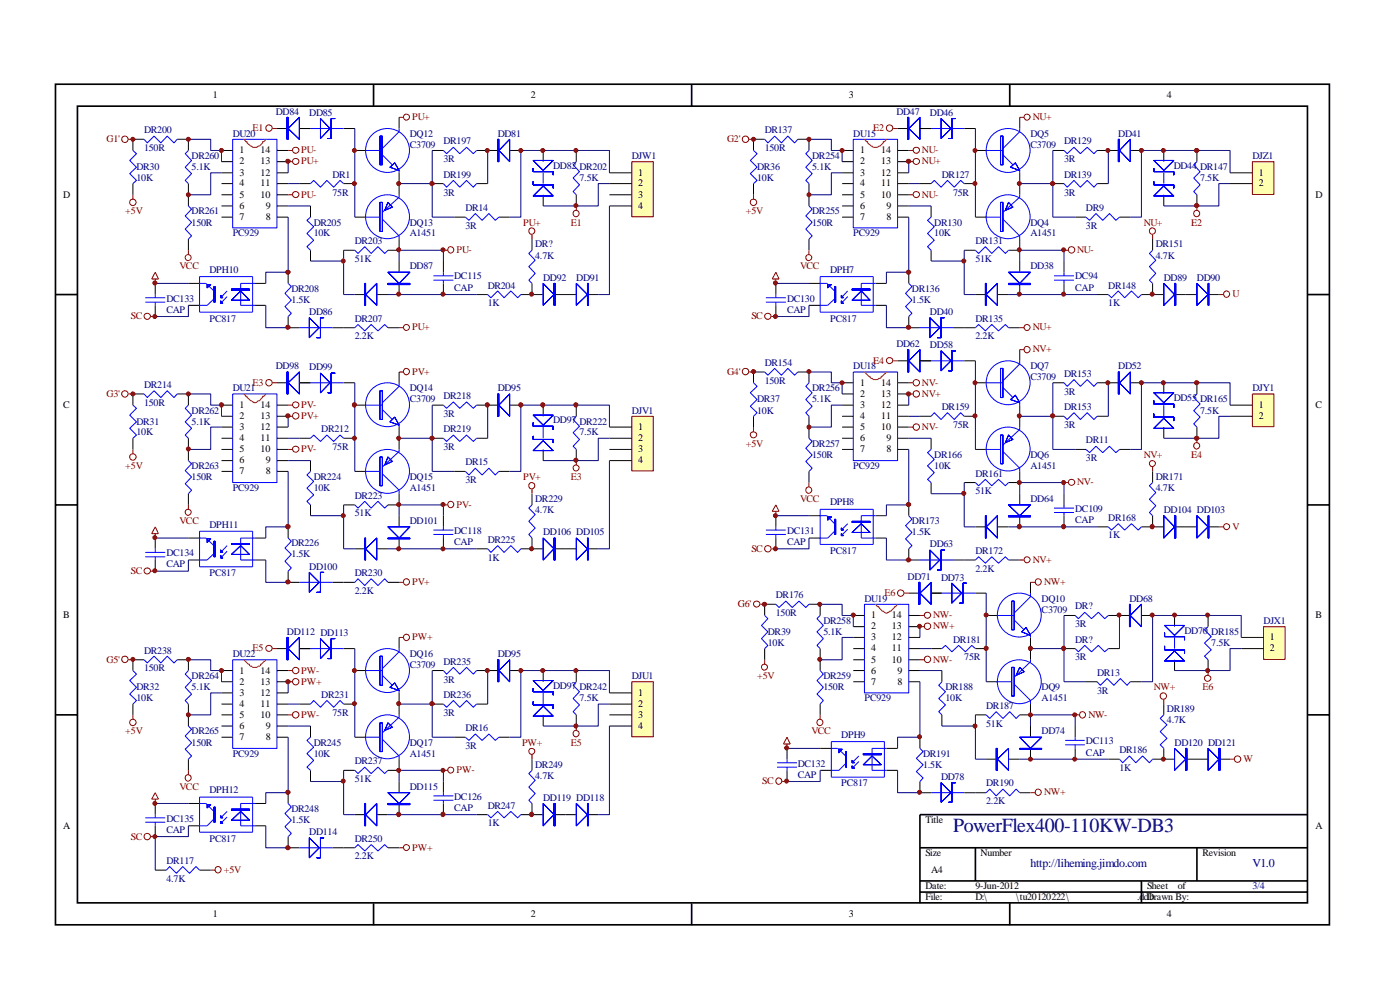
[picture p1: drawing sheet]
<svg xmlns="http://www.w3.org/2000/svg" width="297mm" height="210mm" viewBox="0 0 297 210" stroke-linecap="round" stroke-linejoin="round" font-family="sans-serif">
<defs><g id="words">
<text font-size="4.2" fill="#000080" x="202.2" y="176.4">PowerFlex400-110KW-DB3</text>
<g font-size="2.5" fill="#000080">
<text x="218.6" y="183.9">http://liheming.jimdo.com</text>
<text x="265.7" y="183.9">V1.0</text>
</g>
<g font-size="2.1">
<text x="45.1" y="20.8">1</text>
<text x="112.6" y="20.8">2</text>
<text x="180.1" y="20.8">3</text>
<text x="247.6" y="20.8">4</text>
<text x="50.8" y="32.5">1</text>
<text x="50.8" y="34.9">2</text>
<text x="55.3" y="34.9">13</text>
<text x="55.3" y="32.5">14</text>
<text x="182.5" y="32.5">1</text>
<text x="182.5" y="34.9">2</text>
<text x="186.9" y="34.9">13</text>
<text x="186.9" y="32.5">14</text>
<text x="13.4" y="41.9">D</text>
<text x="50.8" y="37.3">3</text>
<text x="50.8" y="39.5">4</text>
<text x="50.8" y="41.9">5</text>
<text x="55.3" y="41.9">10</text>
<text x="55.3" y="39.5">11</text>
<text x="55.3" y="37.3">12</text>
<text x="135.4" y="37.3">1</text>
<text x="135.4" y="39.5">2</text>
<text x="135.4" y="41.9">3</text>
<text x="182.5" y="37.3">3</text>
<text x="182.5" y="39.5">4</text>
<text x="182.5" y="41.9">5</text>
<text x="186.9" y="41.9">10</text>
<text x="186.9" y="39.5">11</text>
<text x="186.9" y="37.3">12</text>
<text x="267" y="37.3">1</text>
<text x="267" y="39.5">2</text>
<text x="279.1" y="41.9">D</text>
<text x="50.8" y="44.3">6</text>
<text x="50.8" y="46.7">7</text>
<text x="56.4" y="46.7">8</text>
<text x="56.4" y="44.3">9</text>
<text x="135.4" y="44.3">4</text>
<text x="182.5" y="44.3">6</text>
<text x="182.5" y="46.7">7</text>
<text x="188" y="46.7">8</text>
<text x="188" y="44.3">9</text>
<text x="182.5" y="81.9">1</text>
<text x="186.9" y="81.9">14</text>
<text x="13.4" y="86.5">C</text>
<text x="50.8" y="86.5">1</text>
<text x="50.8" y="88.9">2</text>
<text x="55.3" y="88.9">13</text>
<text x="55.3" y="86.5">14</text>
<text x="182.5" y="84.2">2</text>
<text x="182.5" y="86.5">3</text>
<text x="182.5" y="88.9">4</text>
<text x="186.9" y="88.9">11</text>
<text x="186.9" y="86.5">12</text>
<text x="186.9" y="84.2">13</text>
<text x="267" y="86.5">1</text>
<text x="267" y="88.9">2</text>
<text x="279.1" y="86.5">C</text>
<text x="50.8" y="91.3">3</text>
<text x="50.8" y="93.6">4</text>
<text x="50.8" y="95.9">5</text>
<text x="55.3" y="95.9">10</text>
<text x="55.3" y="93.6">11</text>
<text x="55.3" y="91.3">12</text>
<text x="135.4" y="91.3">1</text>
<text x="135.4" y="93.6">2</text>
<text x="135.4" y="95.9">3</text>
<text x="182.5" y="91.3">5</text>
<text x="182.5" y="93.6">6</text>
<text x="182.5" y="95.9">7</text>
<text x="186.9" y="91.3">10</text>
<text x="188" y="95.9">8</text>
<text x="188" y="93.6">9</text>
<text x="50.8" y="98.3">6</text>
<text x="50.8" y="100.6">7</text>
<text x="56.4" y="100.6">8</text>
<text x="56.4" y="98.3">9</text>
<text x="135.4" y="98.3">4</text>
<text x="13.4" y="131.1">B</text>
<text x="184.8" y="131.1">1</text>
<text x="189.2" y="131.1">14</text>
<text x="279.1" y="131.1">B</text>
<text x="184.8" y="133.5">2</text>
<text x="184.8" y="135.8">3</text>
<text x="189.2" y="135.8">12</text>
<text x="189.2" y="133.5">13</text>
<text x="269.4" y="135.8">1</text>
<text x="50.8" y="142.9">1</text>
<text x="55.3" y="142.9">14</text>
<text x="184.8" y="138.2">4</text>
<text x="184.8" y="140.5">5</text>
<text x="184.8" y="142.9">6</text>
<text x="189.2" y="140.5">10</text>
<text x="189.2" y="138.2">11</text>
<text x="190.4" y="142.9">9</text>
<text x="269.4" y="138.2">2</text>
<text x="50.8" y="145.2">2</text>
<text x="50.8" y="147.6">3</text>
<text x="50.8" y="149.9">4</text>
<text x="55.3" y="149.9">11</text>
<text x="55.3" y="147.6">12</text>
<text x="55.3" y="145.2">13</text>
<text x="135.4" y="147.6">1</text>
<text x="135.4" y="149.9">2</text>
<text x="184.8" y="145.2">7</text>
<text x="190.4" y="145.2">8</text>
<text x="50.8" y="152.3">5</text>
<text x="50.8" y="154.6">6</text>
<text x="55.3" y="152.3">10</text>
<text x="56.4" y="154.6">9</text>
<text x="135.4" y="152.3">3</text>
<text x="135.4" y="154.6">4</text>
<text x="50.8" y="157">7</text>
<text x="56.4" y="157">8</text>
<text x="13.4" y="175.8">A</text>
<text x="196.3" y="174.6">Title</text>
<text x="279.1" y="175.8">A</text>
<text x="196.3" y="181.6">Size</text>
<text x="197.5" y="185.2">A4</text>
<text x="208" y="181.6">Number</text>
<text x="255.1" y="181.6">Revision</text>
<text x="196.3" y="188.6">Date:</text>
<text x="196.3" y="191">File:</text>
<text x="206.9" y="188.6">9-Jun-2012</text>
<text x="206.9" y="191">D:\</text>
<text x="215.6" y="191">\tu20120222\</text>
<text x="241.2" y="191">.ddDrawn By:</text>
<text x="243.3" y="188.6">Sheet</text>
<text x="243.8" y="191">b</text>
<text x="249.9" y="188.6">of</text>
<text x="45.1" y="194.6">1</text>
<text x="112.6" y="194.6">2</text>
<text x="180.1" y="194.6">3</text>
<text x="247.6" y="194.6">4</text>
</g>
<g font-size="2.1" fill="#000080">
<text x="30.6" y="28.3">DR200</text>
<text x="49.4" y="29">DU20</text>
<text x="58.5" y="24.3">DD84</text>
<text x="65.6" y="24.6">DD85</text>
<text x="87" y="29">DQ12</text>
<text x="105.6" y="29">DD81</text>
<text x="162.2" y="28.3">DR137</text>
<text x="181" y="29">DU15</text>
<text x="190.2" y="24.3">DD47</text>
<text x="197.3" y="24.6">DD46</text>
<text x="218.6" y="29">DQ5</text>
<text x="237.2" y="29">DD41</text>
<text x="30.6" y="32.1">150R</text>
<text x="40.6" y="33.7">DR260</text>
<text x="87" y="31.3">C3709</text>
<text x="94.1" y="30.6">DR197</text>
<text x="94.1" y="34.4">3R</text>
<text x="117.3" y="35.8">DD82 DR202</text>
<text x="134" y="33.7">DJW1</text>
<text x="162.2" y="32.1">150R</text>
<text x="172.3" y="33.7">DR254</text>
<text x="218.6" y="31.3">C3709</text>
<text x="225.7" y="30.6">DR129</text>
<text x="225.7" y="34.4">3R</text>
<text x="249" y="35.8">DD44 DR147</text>
<text x="265.7" y="33.7">DJZ1</text>
<text x="29" y="36.1">DR30</text>
<text x="29" y="38.4">10K</text>
<text x="40.6" y="36.1">5.1K</text>
<text x="70.5" y="37.7">DR1</text>
<text x="70.5" y="41.5">75R</text>
<text x="94.1" y="37.7">DR199</text>
<text x="94.1" y="41.5">3R</text>
<text x="122.9" y="38.4">7.5K</text>
<text x="160.6" y="36.1">DR36</text>
<text x="160.6" y="38.4">10K</text>
<text x="172.3" y="36.1">5.1K</text>
<text x="199.8" y="37.7">DR127</text>
<text x="202.2" y="41.5">75R</text>
<text x="225.7" y="37.7">DR139</text>
<text x="225.7" y="41.5">3R</text>
<text x="254.6" y="38.4">7.5K</text>
<text x="40.6" y="45.5">DR261</text>
<text x="40.6" y="47.8">150R</text>
<text x="66.5" y="47.8">DR205</text>
<text x="87" y="47.8">DQ13</text>
<text x="98.7" y="44.7">DR14</text>
<text x="172.3" y="45.5">DR255</text>
<text x="172.3" y="47.8">150R</text>
<text x="198.2" y="47.8">DR130</text>
<text x="218.6" y="47.8">DQ4</text>
<text x="230.4" y="44.7">DR9</text>
<text x="49.4" y="50.1">PC929</text>
<text x="66.5" y="50.1">10K</text>
<text x="75.3" y="51.8">DR203</text>
<text x="87" y="50.1">A1451</text>
<text x="98.7" y="48.5">3R</text>
<text x="113.5" y="52.5">DR?</text>
<text x="181" y="50.1">PC929</text>
<text x="198.2" y="50.1">10K</text>
<text x="206.9" y="51.8">DR131</text>
<text x="218.6" y="50.1">A1451</text>
<text x="230.4" y="48.5">3R</text>
<text x="245.2" y="52.5">DR151</text>
<text x="44.4" y="57.9">DPH10</text>
<text x="75.3" y="55.5">51K</text>
<text x="87" y="57.1">DD87</text>
<text x="96.4" y="59.3">DC115</text>
<text x="113.5" y="54.9">4.7K</text>
<text x="115.2" y="59.5">DD92</text>
<text x="122.3" y="59.5">DD91</text>
<text x="176.1" y="57.9">DPH7</text>
<text x="206.9" y="55.5">51K</text>
<text x="218.6" y="57.1">DD38</text>
<text x="228.1" y="59.3">DC94</text>
<text x="245.2" y="54.9">4.7K</text>
<text x="246.9" y="59.5">DD89</text>
<text x="253.9" y="59.5">DD90</text>
<text x="35.3" y="64">DC133</text>
<text x="61.8" y="61.9">DR208</text>
<text x="61.8" y="64.3">1.5K</text>
<text x="96.4" y="61.6">CAP</text>
<text x="103.5" y="61.2">DR204</text>
<text x="103.5" y="64.9">1K</text>
<text x="167" y="64">DC130</text>
<text x="193.5" y="61.9">DR136</text>
<text x="193.5" y="64.3">1.5K</text>
<text x="228.1" y="61.6">CAP</text>
<text x="235.1" y="61.2">DR148</text>
<text x="235.1" y="64.9">1K</text>
<text x="35.3" y="66.4">CAP</text>
<text x="44.4" y="68.2">PC817</text>
<text x="65.6" y="66.8">DD86</text>
<text x="75.3" y="68.2">DR207</text>
<text x="75.3" y="72">2.2K</text>
<text x="167" y="66.4">CAP</text>
<text x="176.1" y="68.2">PC817</text>
<text x="197.3" y="66.8">DD40</text>
<text x="206.9" y="68.2">DR135</text>
<text x="206.9" y="72">2.2K</text>
<text x="162.2" y="77.6">DR154</text>
<text x="190.2" y="73.7">DD62</text>
<text x="197.3" y="73.8">DD58</text>
<text x="30.6" y="82.3">DR214</text>
<text x="49.4" y="83">DU21</text>
<text x="58.5" y="78.3">DD98</text>
<text x="65.6" y="78.6">DD99</text>
<text x="87" y="83">DQ14</text>
<text x="105.6" y="83">DD95</text>
<text x="162.2" y="81.4">150R</text>
<text x="172.3" y="83">DR256</text>
<text x="181" y="78.3">DU18</text>
<text x="218.6" y="78.3">DQ7</text>
<text x="218.6" y="80.7">C3709</text>
<text x="225.7" y="79.9">DR153</text>
<text x="225.7" y="83.7">3R</text>
<text x="237.2" y="78.3">DD52</text>
<text x="265.7" y="83">DJY1</text>
<text x="30.6" y="86.1">150R</text>
<text x="40.6" y="87.7">DR262</text>
<text x="87" y="85.3">C3709</text>
<text x="94.1" y="84.7">DR218</text>
<text x="94.1" y="88.4">3R</text>
<text x="117.3" y="89.8">DD97 DR222</text>
<text x="134" y="87.7">DJV1</text>
<text x="160.6" y="85.3">DR37</text>
<text x="160.6" y="87.7">10K</text>
<text x="172.3" y="85.3">5.1K</text>
<text x="199.8" y="87">DR159</text>
<text x="225.7" y="87">DR153</text>
<text x="249" y="85.1">DD55 DR165</text>
<text x="254.6" y="87.7">7.5K</text>
<text x="29" y="90.1">DR31</text>
<text x="29" y="92.4">10K</text>
<text x="40.6" y="90.1">5.1K</text>
<text x="68.2" y="91.7">DR212</text>
<text x="70.5" y="95.4">75R</text>
<text x="94.1" y="91.7">DR219</text>
<text x="94.1" y="95.4">3R</text>
<text x="122.9" y="92.4">7.5K</text>
<text x="172.3" y="94.7">DR257</text>
<text x="202.2" y="90.8">75R</text>
<text x="225.7" y="90.8">3R</text>
<text x="230.4" y="94.1">DR11</text>
<text x="40.6" y="99.5">DR263</text>
<text x="40.6" y="101.8">150R</text>
<text x="66.5" y="101.8">DR224</text>
<text x="87" y="101.8">DQ15</text>
<text x="98.7" y="98.7">DR15</text>
<text x="172.3" y="97.1">150R</text>
<text x="181" y="99.5">PC929</text>
<text x="198.2" y="97.1">DR166</text>
<text x="198.2" y="99.5">10K</text>
<text x="206.9" y="101.1">DR161</text>
<text x="218.6" y="97.1">DQ6</text>
<text x="218.6" y="99.5">A1451</text>
<text x="230.4" y="97.8">3R</text>
<text x="245.2" y="101.8">DR171</text>
<text x="49.4" y="104.1">PC929</text>
<text x="66.5" y="104.1">10K</text>
<text x="75.3" y="105.7">DR223</text>
<text x="87" y="104.1">A1451</text>
<text x="98.7" y="102.5">3R</text>
<text x="113.5" y="106.5">DR229</text>
<text x="176.1" y="107.2">DPH8</text>
<text x="206.9" y="104.8">51K</text>
<text x="218.6" y="106.5">DD64</text>
<text x="245.2" y="104.1">4.7K</text>
<text x="44.4" y="111.9">DPH11</text>
<text x="75.3" y="109.6">51K</text>
<text x="87" y="111.2">DD101</text>
<text x="96.4" y="113.3">DC118</text>
<text x="113.5" y="108.9">4.7K</text>
<text x="115.2" y="113.5">DD106 DD105</text>
<text x="167" y="113.3">DC131</text>
<text x="193.5" y="111.2">DR173</text>
<text x="193.5" y="113.5">1.5K</text>
<text x="228.1" y="108.6">DC109</text>
<text x="228.1" y="110.9">CAP</text>
<text x="235.1" y="110.5">DR168</text>
<text x="246.9" y="108.9">DD104 DD103</text>
<text x="35.3" y="118">DC134</text>
<text x="61.8" y="115.9">DR226</text>
<text x="61.8" y="118.2">1.5K</text>
<text x="96.4" y="115.7">CAP</text>
<text x="103.5" y="115.1">DR225</text>
<text x="103.5" y="119">1K</text>
<text x="167" y="115.7">CAP</text>
<text x="176.1" y="117.5">PC817</text>
<text x="197.3" y="116.1">DD63</text>
<text x="206.9" y="117.5">DR172</text>
<text x="235.1" y="114.2">1K</text>
<text x="35.3" y="120.3">CAP</text>
<text x="44.4" y="122.3">PC817</text>
<text x="65.6" y="120.8">DD100</text>
<text x="75.3" y="122.3">DR230</text>
<text x="75.3" y="126">2.2K</text>
<text x="192.5" y="122.9">DD71</text>
<text x="199.6" y="123.2">DD73</text>
<text x="206.9" y="121.2">2.2K</text>
<text x="164.6" y="126.9">DR176</text>
<text x="164.6" y="130.6">150R</text>
<text x="183.4" y="127.6">DU19</text>
<text x="221" y="127.6">DQ10</text>
<text x="221" y="130">C3709</text>
<text x="228.1" y="129.3">DR?</text>
<text x="239.6" y="127.6">DD68</text>
<text x="60.9" y="134.7">DD112 DD113</text>
<text x="162.9" y="134.7">DR39</text>
<text x="162.9" y="137">10K</text>
<text x="174.7" y="132.3">DR258</text>
<text x="174.7" y="134.7">5.1K</text>
<text x="202.2" y="136.3">DR181</text>
<text x="228.1" y="136.3">DR?</text>
<text x="228.1" y="133">3R</text>
<text x="251.3" y="134.5">DD70 DR185</text>
<text x="257" y="137">7.5K</text>
<text x="268.1" y="132.3">DJX1</text>
<text x="30.6" y="138.7">DR238</text>
<text x="30.6" y="142.4">150R</text>
<text x="49.4" y="139.4">DU22</text>
<text x="87" y="139.4">DQ16</text>
<text x="87" y="141.7">C3709</text>
<text x="94.1" y="141">DR235</text>
<text x="105.6" y="139.4">DD95</text>
<text x="204.6" y="140">75R</text>
<text x="228.1" y="140">3R</text>
<text x="232.7" y="143.3">DR13</text>
<text x="29" y="146.4">DR32</text>
<text x="29" y="148.8">10K</text>
<text x="40.6" y="144">DR264</text>
<text x="40.6" y="146.4">5.1K</text>
<text x="68.2" y="148.1">DR231</text>
<text x="94.1" y="148.1">DR236</text>
<text x="94.1" y="144.8">3R</text>
<text x="117.3" y="146.1">DD97 DR242</text>
<text x="122.9" y="148.8">7.5K</text>
<text x="134" y="144">DJU1</text>
<text x="174.7" y="144">DR259</text>
<text x="174.7" y="146.4">150R</text>
<text x="183.4" y="148.8">PC929</text>
<text x="200.6" y="146.4">DR188</text>
<text x="200.6" y="148.8">10K</text>
<text x="221" y="146.4">DQ9</text>
<text x="221" y="148.8">A1451</text>
<text x="232.7" y="147.2">3R</text>
<text x="40.6" y="155.8">DR265</text>
<text x="70.5" y="151.8">75R</text>
<text x="94.1" y="151.8">3R</text>
<text x="98.7" y="155.1">DR16</text>
<text x="209.2" y="150.4">DR187</text>
<text x="209.2" y="154.2">51K</text>
<text x="221" y="155.8">DD74</text>
<text x="247.6" y="151.1">DR189</text>
<text x="247.6" y="153.4">4.7K</text>
<text x="40.6" y="158.2">150R</text>
<text x="49.4" y="160.5">PC929</text>
<text x="66.5" y="158.2">DR245</text>
<text x="66.5" y="160.5">10K</text>
<text x="87" y="158.2">DQ17</text>
<text x="87" y="160.5">A1451</text>
<text x="98.7" y="158.8">3R</text>
<text x="178.5" y="156.5">DPH9</text>
<text x="195.8" y="160.5">DR191</text>
<text x="230.4" y="157.9">DC113</text>
<text x="230.4" y="160.3">CAP</text>
<text x="237.5" y="159.8">DR186</text>
<text x="249.2" y="158.2">DD120 DD121</text>
<text x="75.3" y="162.1">DR237</text>
<text x="75.3" y="165.9">51K</text>
<text x="87" y="167.6">DD115</text>
<text x="113.5" y="162.8">DR249</text>
<text x="113.5" y="165.2">4.7K</text>
<text x="169.2" y="162.6">DC132</text>
<text x="169.2" y="164.9">CAP</text>
<text x="178.5" y="166.8">PC817</text>
<text x="195.8" y="162.8">1.5K</text>
<text x="199.6" y="165.4">DD78</text>
<text x="209.2" y="166.8">DR190</text>
<text x="237.5" y="163.6">1K</text>
<text x="44.4" y="168.2">DPH12</text>
<text x="61.8" y="172.2">DR248</text>
<text x="96.4" y="169.7">DC126</text>
<text x="96.4" y="172">CAP</text>
<text x="103.5" y="171.5">DR247</text>
<text x="115.2" y="169.9">DD119 DD118</text>
<text x="209.2" y="170.6">2.2K</text>
<text x="35.3" y="174.3">DC135</text>
<text x="35.3" y="176.7">CAP</text>
<text x="44.4" y="178.6">PC817</text>
<text x="61.8" y="174.6">1.5K</text>
<text x="65.6" y="177.1">DD114</text>
<text x="75.3" y="178.6">DR250</text>
<text x="103.5" y="175.3">1K</text>
<text x="35.3" y="183.3">DR117</text>
<text x="75.3" y="182.3">2.2K</text>
<text x="35.3" y="187">4.7K</text>
<text x="265.7" y="188.6">3/4</text>
</g>
<g font-size="2.1" fill="#800000">
<text x="53.6" y="27.9">E1</text>
<text x="87.5" y="25.5">PU+</text>
<text x="185.3" y="27.9">E2</text>
<text x="219.1" y="25.5">NU+</text>
<text x="22.6" y="30.2">G1'</text>
<text x="63.9" y="32.5">PU-</text>
<text x="63.9" y="34.9">PU+</text>
<text x="154.3" y="30.2">G2'</text>
<text x="195.6" y="32.5">NU-</text>
<text x="195.6" y="34.9">NU+</text>
<text x="63.9" y="41.9">PU-</text>
<text x="195.6" y="41.9">NU-</text>
<text x="26.6" y="45.5">+5V</text>
<text x="111" y="47.8">PU+</text>
<text x="121.1" y="47.8">E1</text>
<text x="158.2" y="45.5">+5V</text>
<text x="242.7" y="47.8">NU+</text>
<text x="252.7" y="47.8">E2</text>
<text x="96.9" y="53.7">PU-</text>
<text x="228.5" y="53.7">NU-</text>
<text x="38.1" y="57.1">VCC</text>
<text x="169.8" y="57.1">VCC</text>
<text x="261.5" y="63.1">U</text>
<text x="27.8" y="67.7">SC</text>
<text x="87.5" y="70.1">PU+</text>
<text x="159.4" y="67.7">SC</text>
<text x="219.1" y="70.1">NU+</text>
<text x="185.3" y="77.1">E4</text>
<text x="219.1" y="74.8">NV+</text>
<text x="53.6" y="81.9">E3</text>
<text x="87.5" y="79.5">PV+</text>
<text x="154.3" y="79.5">G4'</text>
<text x="195.6" y="81.9">NV-</text>
<text x="22.6" y="84.2">G3'</text>
<text x="63.9" y="86.5">PV-</text>
<text x="63.9" y="88.9">PV+</text>
<text x="195.6" y="84.2">NV+</text>
<text x="63.9" y="95.9">PV-</text>
<text x="158.2" y="94.7">+5V</text>
<text x="195.6" y="91.3">NV-</text>
<text x="26.6" y="99.5">+5V</text>
<text x="111" y="101.8">PV+</text>
<text x="121.1" y="101.8">E3</text>
<text x="242.7" y="97.1">NV+</text>
<text x="252.7" y="97.1">E4</text>
<text x="96.9" y="107.7">PV-</text>
<text x="169.8" y="106.5">VCC</text>
<text x="228.5" y="103">NV-</text>
<text x="38.1" y="111.2">VCC</text>
<text x="261.5" y="112.4">V</text>
<text x="159.4" y="117.1">SC</text>
<text x="219.1" y="119.4">NV+</text>
<text x="27.8" y="121.8">SC</text>
<text x="87.5" y="124.1">PV+</text>
<text x="221.5" y="124.1">NW+</text>
<text x="156.5" y="128.8">G6'</text>
<text x="187.6" y="126.5">E6</text>
<text x="198" y="131.1">NW-</text>
<text x="87.5" y="135.8">PW+</text>
<text x="198" y="133.5">NW+</text>
<text x="22.6" y="140.5">G5'</text>
<text x="53.6" y="138.2">E5</text>
<text x="63.9" y="142.9">PW-</text>
<text x="198" y="140.5">NW-</text>
<text x="63.9" y="145.2">PW+</text>
<text x="160.6" y="144">+5V</text>
<text x="244.8" y="146.4">NW+</text>
<text x="255.1" y="146.4">E6</text>
<text x="26.6" y="155.8">+5V</text>
<text x="63.9" y="152.3">PW-</text>
<text x="172.1" y="155.8">VCC</text>
<text x="230.9" y="152.3">NW-</text>
<text x="110.7" y="158.2">PW+</text>
<text x="121.1" y="158.2">E5</text>
<text x="263.8" y="161.6">W</text>
<text x="38.1" y="167.6">VCC</text>
<text x="96.9" y="164">PW-</text>
<text x="161.7" y="166.4">SC</text>
<text x="221.5" y="168.7">NW+</text>
<text x="27.8" y="178.1">SC</text>
<text x="47.5" y="185.2">+5V</text>
<text x="87.5" y="180.4">PW+</text>
</g>
</g></defs>
<g fill="none" stroke="#000" stroke-width=".35">
<path d="M11.8 17.9h270.2v178.3h-270.2zM79.2 17.9v4.6M146.7 17.9v4.6M214.2 17.9v4.6M16.4 22.5h261v169h-261zM11.8 62.5h4.6M277.5 62.5h4.6M11.8 107.1h4.6M277.5 107.1h4.6M11.8 151.6h4.6M277.5 151.6h4.6M195.2 179.8h82.3"/>
<path d="M206.9 179.8v7.1M253.9 179.8v7.1M277.5 172.8h-82.3v18.8M79.2 191.6v4.7M146.7 191.6v4.7M195.2 186.9h82.3M195.2 189.2h82.3M214.2 191.6v4.7M242.1 186.9v4.7"/>
</g>
<g fill="none" stroke="#00f" stroke-width=".21">
<path d="M28.2 31.9l.8 .7-1.5 1.4 1.5 1.5-1.5 1.3 1.5 1.5-.8 .6M30.6 29.5l.6 .8 1.5-1.4 1.4 1.4 1.4-1.4 1.4 1.4 .7-.8M40 31.9l-.7 .7 1.3 1.4-1.3 1.5 1.3 1.3-1.3 1.5 .7 .6M49.4 29.5h9.4v18.8h-9.4zM65.9 38.9l.6-.6 1.5 1.4 1.3-1.4 1.5 1.4 1.3-1.4 .8 .6M77.6 31.9h3.5M81.1 32.9l2.1 2.1M84.7 27.3v.6l-3.6 3.6M84.7 36.2v.5M94.1 38.9l.6 .8 1.5-1.4 1.3 1.4 1.5-1.4 1.4 1.4 .7-.8M94.1 31.9l.6 .7 1.5-1.4 1.3 1.4 1.5-1.4 1.4 1.4 .7-.7M40 43.7l.6 .7-1.3 1.4 1.3 1.4-1.3 1.4 1.3 1.4-.6 .7"/>
<path d="M77.4 46.1h3.2M81.1 46.5l3.6 3.5v.7M84.7 41.3v.5l-3.6 3.2M98.7 46.1l.8 .6 1.3-1.4 1.5 1.4 1.4-1.4 1.4 1.4 .7-.6"/>
<circle cx="82.2" cy="31.9" r="4.7"/>
<circle cx="82.2" cy="46" r="4.7"/>
</g>
<g fill="none" stroke="#000" stroke-width=".21">
<path d="M28.2 38.9v2.4M30.6 29.5h-2.4v2.4M37.6 29.5h2.4v2.4M40 38.9v4.8M47 31.9h2.4M47 34.3h2.4M47 36.7h2.4M47 38.9h2.4M58.8 31.9h2.3M58.8 34.3h2.3M58.8 36.7h2.3M58.8 38.9h2.3"/>
<path d="M63.5 38.9h2.4M72.9 38.9h2.4M75.3 31.9h2.3M84.7 24.9v2.4M84.7 36.7v4.6M91.7 31.9h2.4M91.7 38.9h2.4M101.1 31.9h2.4M101.1 38.9h2.4M40 50.7v2.4M47 41.3h2.4M47 43.7h2.4"/>
<path d="M47 46.1h2.4M58.8 41.3h2.3M58.8 43.7h2.3M58.8 46.1h2.3M75.3 46.1h2.3M84.7 50.7v2.4M96.4 46.1h2.3M105.8 46.1h2.3"/>
</g>
<path d="M51.7 29.5l.5 .6h.2a1.8 1.8 0 0 0 1.9 1.1l.7-.2 .7-.7v-.2h.3l.4-.6" fill="none" stroke="#f00" stroke-width=".21"/>
<path d="M80.6 28.9v6.1h.5v-6.1zM80.6 28.9v6.1h.5v-6.1z" fill="#00f" stroke="#00f" stroke-width=".21"/>
<g fill="#00f" stroke="#00f" stroke-width=".21">
<path d="M82.7 35.5l2 .7-1-1.7zM82.7 35.5l2 .7-1-1.7z" fill-rule="evenodd"/>
<path d="M80.6 42.9v6.2h.5v-6.2zM80.6 42.9v6.2h.5v-6.2z" fill-rule="evenodd"/>
<path d="M82.3 42.9l.9 1-1.6 .7zM82.3 42.9l.9 1-1.6 .7z" fill-rule="evenodd"/>
</g>
<g fill="none" stroke="#800000" stroke-width=".21">
<path d="M27.3 29.5h.9M61.1 31.9h1M61.1 34.3h1M28.2 41.3v.9M40 53.1v.9M61.1 41.3h1"/>
<circle cx="26.5" cy="29.5" r=".68"/>
<circle cx="62.8" cy="31.9" r=".66"/>
<circle cx="62.8" cy="34.2" r=".66"/>
<circle cx="28.2" cy="42.9" r=".68"/>
<circle cx="39.9" cy="54.6" r=".64"/>
<circle cx="62.8" cy="41.3" r=".66"/>
</g>
<g fill="#800000" stroke="#800000" stroke-width=".21">
<circle cx="28.2" cy="29.5" r=".42"/>
<circle cx="40" cy="41.3" r=".42"/>
<circle cx="47" cy="31.9" r=".42"/>
<circle cx="40" cy="29.5" r=".42"/>
</g>
<path d="M40 29.5h4.7v2.4h2.3v2.4M47 36.7h-2.3v4.6h-4.7" fill="none" stroke="#000080" stroke-width=".21"/>
<path d="M134.1 34.4h4.4v11.5h-4.4z" fill="#ffffb0"/>
<g fill="none" stroke="#800000" stroke-width=".21">
<path d="M84.7 24.9h.9M134 34.3h4.6v11.7h-4.6zM32.9 57.7l.7 1.5h-1.4zM32.9 59.2v.9M94.1 53.1h.9M112.9 49.8v.9M122.3 43.7v.9M32 67.1h.9M84.7 69.5h.9M27.3 83.6h.9M28.2 95.3v1M61.1 85.9h1"/>
<path d="M61.1 88.3h1M61.1 95.3h1M40 107.1v.9"/>
<circle cx="86.2" cy="24.8" r=".64"/>
<circle cx="95.6" cy="53" r=".66"/>
<circle cx="112.8" cy="49" r=".66"/>
<circle cx="122.2" cy="45.3" r=".66"/>
<circle cx="31.3" cy="67.1" r=".66"/>
<circle cx="86.2" cy="69.5" r=".64"/>
<circle cx="26.5" cy="83.6" r=".68"/>
<circle cx="28.2" cy="96.9" r=".68"/>
<circle cx="62.7" cy="88.2" r=".68"/>
<circle cx="62.8" cy="85.9" r=".66"/>
<circle cx="62.8" cy="95.3" r=".66"/>
<circle cx="39.9" cy="108.7" r=".64"/>
</g>
<g fill="none" stroke="#000" stroke-width=".21">
<path d="M103.5 31.9h2.3M108.1 31.9h2.4M115.2 31.9v2.4M122.3 31.9v2.4M129.3 36.7h4.7M129.3 38.9h4.7M61.1 57.7v2.4M65.9 43.7v2.4M65.9 53.1v2.3M72.9 53.1h2.4M82.3 53.1h2.4M84.7 55.4v2.3"/>
<path d="M94.1 55.4v2.3M112.9 50.7v2.4M115.2 41.3v2.4M122.3 41.3v2.4M129.3 41.3h4.7M129.3 43.7h4.7M32.9 60.1v2.4M32.9 64.8v2.3M40 64.8h2.3M40 60.1h2.3M54.1 64.8h2.3M54.1 60.1h2.3"/>
<path d="M61.1 67.1v2.4h2.4M70.5 69.5h4.8M75.3 62.5h2.3M79.9 62.5h2.4M82.3 69.5h2.4M84.7 60.1v2.4M84.7 78.9v2.3M94.1 60.1v2.4M101.1 62.5h2.4M110.5 62.5h4.7M112.9 60.1v2.4M117.5 62.5h4.8"/>
<path d="M124.6 62.5h2.3M28.2 93v2.3M30.6 83.6h-2.4v2.3M37.6 83.6h2.4v2.3M40 93v4.7M47 85.9h2.4M47 88.3h2.4M47 90.6h2.4M47 93h2.4M47 95.3h2.4M47 97.7h2.4M47 100h2.4"/>
<path d="M58.8 85.9h2.3M58.8 88.3h2.3M58.8 90.6h2.3M58.8 93h2.3M58.8 95.3h2.3M58.8 97.7h2.3M58.8 100h2.3M63.5 93h2.4M72.9 93h2.4M75.3 85.9h2.3M75.3 100h2.3M84.7 90.6v4.7"/>
<path d="M91.7 85.9h2.4M91.7 93h2.4M96.4 100h2.3M101.1 85.9h2.4M101.1 93h2.4M105.8 100h2.3M40 104.7v2.4M84.7 104.7v2.4"/>
</g>
<path d="M105.6 29.5v4.8h.2v-4.8zM105.6 29.5v4.8h.2v-4.8z" fill="#00f" stroke="#00f" stroke-width=".21"/>
<g fill="#00f" stroke="#00f" stroke-width=".21">
<path d="M108.1 29.5v4.8l-2.3-2.4zM108.1 29.5v4.8l-2.3-2.4z" fill-rule="evenodd"/>
<path d="M113.1 38.5v.7h4.2v.7v-.7h-4.2zM113.1 38.5v.7h4.2v.7v-.7h-4.2z" fill-rule="evenodd"/>
<path d="M113.1 41.6l2.1-2.1 2.1 2.1zM113.1 41.6l2.1-2.1 2.1 2.1z" fill-rule="evenodd"/>
<path d="M113.1 35.7v.7h4.2v.7v-.7h-4.2zM113.1 35.7v.7h4.2v.7v-.7h-4.2z" fill-rule="evenodd"/>
<path d="M113.1 34h4.2l-2.1 2.2zM113.1 34h4.2l-2.1 2.2z" fill-rule="evenodd"/>
<path d="M51.1 61.7l1.8 2h-3.8zM51.1 61.7l1.8 2h-3.8z" fill-rule="evenodd"/>
<path d="M49.1 61.3h3.8v.3h-3.8zM49.1 61.3h3.8v.3h-3.8z" fill-rule="evenodd"/>
<path d="M46.8 63.8v.5h.4zM46.8 63.8v.5h.4z" fill-rule="evenodd"/>
<path d="M46.8 62.7v.5h.4zM46.8 62.7v.5h.4z" fill-rule="evenodd"/>
<path d="M45.4 60.8v3.3h.2v-3.3zM45.4 60.8v3.3h.2v-3.3z" fill-rule="evenodd"/>
<path d="M43.9 60.4h.8l-.8 .6zM43.9 60.4h.8l-.8 .6z" fill-rule="evenodd"/>
<path d="M77.4 60.1v4.7h.2v-4.7zM77.4 60.1v4.7h.2v-4.7z" fill-rule="evenodd"/>
<path d="M77.6 62.5l2.3-2.4v4.7zM77.6 62.5l2.3-2.4v4.7z" fill-rule="evenodd"/>
<path d="M82.3 60.1v.3h4.7v-.3zM82.3 60.1v.3h4.7v-.3z" fill-rule="evenodd"/>
<path d="M82.3 57.7h4.7l-2.3 2.4zM82.3 57.7h4.7l-2.3 2.4z" fill-rule="evenodd"/>
<path d="M68 67.4v4.2h-.8h.8v-4.2h.7zM68 67.4v4.2h-.8h.8v-4.2h.7z" fill-rule="evenodd"/>
<path d="M65.6 67.4l2.1 2.1-2.1 2.1zM65.6 67.4l2.1 2.1-2.1 2.1z" fill-rule="evenodd"/>
<path d="M124.6 60.1v4.7h.2v-4.7zM124.6 60.1v4.7h.2v-4.7z" fill-rule="evenodd"/>
<path d="M122.3 60.1l2.3 2.4-2.3 2.3zM122.3 60.1l2.3 2.4-2.3 2.3z" fill-rule="evenodd"/>
<path d="M117.5 60.1v4.7h.3v-4.7zM117.5 60.1v4.7h.3v-4.7z" fill-rule="evenodd"/>
<path d="M115.2 60.1l2.3 2.4-2.3 2.3zM115.2 60.1l2.3 2.4-2.3 2.3z" fill-rule="evenodd"/>
<path d="M80.6 82.9v6.1h.5v-6.1zM80.6 82.9v6.1h.5v-6.1z" fill-rule="evenodd"/>
<path d="M82.7 89.5l2 .7-1-1.7zM82.7 89.5l2 .7-1-1.7z" fill-rule="evenodd"/>
<path d="M80.6 96.9v6.1h.5v-6.1zM80.6 96.9v6.1h.5v-6.1z" fill-rule="evenodd"/>
<path d="M82.3 96.9l.9 1-1.6 .7zM82.3 96.9l.9 1-1.6 .7z" fill-rule="evenodd"/>
</g>
<g fill="none" stroke="#00f" stroke-width=".21">
<path d="M115.2 36.7v2.2M122.3 34.3l-.7 .7 1.3 1.4-1.3 1.4 1.3 1.4-1.3 1.4 .7 .7M42.3 58.7h11.3v7.5h-11.3zM65.9 46.1l-.8 .6 1.4 1.4-1.4 1.4 1.4 1.5-1.4 1.3 .8 .8M75.3 53.1l.6 .7 1.5-1.5 1.3 1.5 1.5-1.5 1.4 1.5 .7-.7M91.9 59.4h4.3M91.9 58.5h4.3M94.1 57.7v.8M94.1 59.4v.7M112.9 53.1l-.7 .7 1.3 1.4-1.3 1.4 1.3 1.4-1.3 1.4 .7 .7M30.8 64.1h4.3M30.8 63.2h4.3"/>
<path d="M32.9 62.5v.7M32.9 64.1v.7M42.3 60.1h1.4l1.7 1.6M45.4 63.4l-1.5 1.4h-1.6M48.2 61.7l-1.4 1.5M48.2 62.9l-1.4 1.4M54.1 60.1h-3v4.7h3M61.1 60.1l.7 .7-1.3 1.4 1.3 1.5-1.3 1.3 1.3 1.5-.7 .6M63.5 69.5h7M75.3 69.5l.6-.7 1.5 1.4 1.3-1.4 1.5 1.4 1.4-1.4 .7 .7M103.5 62.5l.6 .7 1.5-1.5 1.3 1.5 1.5-1.5 1.4 1.5 .7-.7M28.2 85.9l.8 .7-1.5 1.5 1.5 1.4-1.5 1.3 1.5 1.5-.8 .7"/>
<path d="M30.6 83.6l.6 .7 1.5-1.4 1.4 1.4 1.4-1.4 1.4 1.4 .7-.7M40 85.9l-.7 .7 1.3 1.5-1.3 1.4 1.3 1.3-1.3 1.5 .7 .7M40 97.7l.6 .7-1.3 1.4 1.3 1.4-1.3 1.4 1.3 1.4-.6 .7M49.4 83.6h9.4v18.8h-9.4zM65.9 93l.6-.7 1.5 1.3 1.3-1.3 1.5 1.3 1.3-1.3 .8 .7M77.4 100h3.2M77.6 85.9h3.5M81.1 86.9l2.1 2.1M84.7 81.2v.8l-3.6 3.4M84.7 95.3v.5l-3.6 3.3M84.7 90.2v.4M94.1 93l.6 .6 1.5-1.3 1.3 1.3 1.5-1.3 1.4 1.3 .7-.6"/>
<path d="M94.1 85.9l.6 .7 1.5-1.3 1.3 1.3 1.5-1.3 1.4 1.3 .7-.7M98.7 100l.8 .8 1.3-1.5 1.5 1.5 1.4-1.5 1.4 1.5 .7-.8M81.1 100.5l3.6 3.5v.7"/>
<circle cx="82.2" cy="85.8" r="4.7"/>
<circle cx="82.2" cy="100" r="4.7"/>
</g>
<g fill="none" stroke="#000080" stroke-width=".21">
<path d="M61.1 34.3v2.4M61.1 38.9h2.4M75.3 31.9v14.2M84.7 38.9h7M91.7 31.9v14.2h4.7M103.5 31.9v7M129.3 36.7v-4.8h-18.8v14.2h-2.4M129.3 38.9h-2.4v4.8h-11.7M61.1 46.1v11.6h-4.7v2.4M61.1 43.7h4.8M65.9 55.4h7M72.9 53.1v9.4h2.4"/>
<path d="M84.7 55.4v-2.3h9.4v2.3M129.3 43.7v18.8h-2.4M32.9 60.1h7.1M40 64.8v2.3h-7.1M56.4 64.8v4.7h4.7M82.3 62.5h18.8M40 83.6h4.7v2.3h2.3v2.4M47 90.6h-2.3v4.7h-4.7"/>
</g>
<g fill="#800000" stroke="#800000" stroke-width=".21">
<circle cx="61.1" cy="34.2" r=".45"/>
<circle cx="75.2" cy="38.9" r=".42"/>
<circle cx="103.4" cy="31.9" r=".42"/>
<circle cx="84.6" cy="38.9" r=".42"/>
<circle cx="91.7" cy="38.9" r=".45"/>
<circle cx="122.2" cy="31.9" r=".42"/>
<circle cx="115.1" cy="31.9" r=".42"/>
<circle cx="112.8" cy="62.4" r=".42"/>
<circle cx="72.8" cy="55.4" r=".42"/>
<circle cx="94" cy="53" r=".42"/>
<circle cx="84.6" cy="53" r=".42"/>
<circle cx="122.2" cy="43.6" r=".42"/>
<circle cx="84.6" cy="62.4" r=".42"/>
<circle cx="94" cy="62.4" r=".42"/>
<circle cx="110.5" cy="31.9" r=".42"/>
<circle cx="61.1" cy="69.4" r=".45"/>
<circle cx="61.1" cy="57.7" r=".45"/>
<circle cx="32.9" cy="60" r=".42"/>
<circle cx="32.9" cy="67.1" r=".42"/>
</g>
<path d="M51.7 83.6l.5 .5h.2v.2l.3 .2a2.18 2.18 0 0 0 1.6 .9l.5-.4h.2l.7-.7v-.2h.3l.4-.5" fill="none" stroke="#f00" stroke-width=".21"/>
<path d="M134.1 88.4h4.4v11.4h-4.4z" fill="#ffffb0"/>
<g fill="none" stroke="#800000" stroke-width=".21">
<path d="M84.7 78.9h.9M122.3 97.7v.9M134 88.3h4.6v11.6h-4.6zM32.9 111.8l.7 1.4h-1.4zM32.9 113.2v.9M94.1 107.1h.9M112.9 103.8v.9M27.3 140h.9M32 121.2h.9M84.7 123.5h.9M28.2 151.6v1M61.1 142.2h1"/>
<path d="M61.1 144.6h1M61.1 151.6h1M40 163.4v.9"/>
<circle cx="86.2" cy="78.8" r=".66"/>
<circle cx="122.2" cy="99.3" r=".64"/>
<circle cx="95.6" cy="107" r=".66"/>
<circle cx="112.8" cy="103" r=".66"/>
<circle cx="26.5" cy="139.9" r=".68"/>
<circle cx="31.3" cy="121.1" r=".66"/>
<circle cx="86.2" cy="123.4" r=".66"/>
<circle cx="28.2" cy="153.2" r=".68"/>
<circle cx="62.7" cy="151.6" r=".68"/>
<circle cx="62.7" cy="142.2" r=".68"/>
<circle cx="62.7" cy="144.6" r=".68"/>
<circle cx="39.9" cy="165" r=".66"/>
</g>
<g fill="none" stroke="#000" stroke-width=".21">
<path d="M65.9 97.7v2.3M103.5 85.9h2.3M108.1 85.9h2.4M115.2 85.9v2.4M115.2 95.3v2.4M122.3 85.9v2.4M122.3 95.3v2.4M129.3 90.6h4.7M129.3 93h4.7M129.3 95.3h4.7M129.3 97.7h4.7M32.9 114.1v2.3"/>
<path d="M32.9 118.8v2.4M40 118.8h2.3M40 114.1h2.3M54.1 118.8h2.3M54.1 114.1h2.3M61.1 111.8v2.3M65.9 107.1v2.3M72.9 107.1h2.4M75.3 116.4h2.3M79.9 116.4h2.4M82.3 107.1h2.4M84.7 109.4v2.4"/>
<path d="M84.7 114.1v2.3M94.1 109.4v2.4M94.1 114.1v2.3M101.1 116.4h2.4M110.5 116.4h4.7M112.9 104.7v2.4M112.9 114.1v2.3M117.5 116.4h4.8M124.6 116.4h2.3M30.6 140h-2.4v2.2M37.6 140h2.4v2.2M61.1 121.2v2.3h2.4"/>
<path d="M70.5 123.5h4.8M82.3 123.5h2.4M84.7 135.2v2.4M28.2 149.4v2.2M40 149.4v4.6M47 142.2h2.4M47 144.6h2.4M47 147h2.4M47 149.4h2.4M47 151.6h2.4M47 154h2.4M47 156.4h2.4"/>
<path d="M58.8 142.2h2.3M58.8 144.6h2.3M58.8 147h2.3M58.8 149.4h2.3M58.8 151.6h2.3M58.8 154h2.3M58.8 156.4h2.3M63.5 149.4h2.4M72.9 149.4h2.4M75.3 142.2h2.3M75.3 156.4h2.3M84.7 147v4.6"/>
<path d="M91.7 142.2h2.4M91.7 149.4h2.4M96.4 156.4h2.3M101.1 142.2h2.4M101.1 149.4h2.4M105.8 156.4h2.3M40 161v2.4M84.7 161v2.4"/>
</g>
<path d="M105.6 83.6v4.7h.2v-4.7zM105.6 83.6v4.7h.2v-4.7z" fill="#00f" stroke="#00f" stroke-width=".21"/>
<g fill="#00f" stroke="#00f" stroke-width=".21">
<path d="M108.1 83.6v4.7l-2.3-2.4zM108.1 83.6v4.7l-2.3-2.4z" fill-rule="evenodd"/>
<path d="M113.1 92.5v.7h4.2v.7v-.7h-4.2zM113.1 92.5v.7h4.2v.7v-.7h-4.2z" fill-rule="evenodd"/>
<path d="M113.1 95.6l2.1-2.1 2.1 2.1zM113.1 95.6l2.1-2.1 2.1 2.1z" fill-rule="evenodd"/>
<path d="M113.1 89.7v.7h4.2v.7v-.7h-4.2zM113.1 89.7v.7h4.2v.7v-.7h-4.2z" fill-rule="evenodd"/>
<path d="M113.1 88.1h4.2l-2.1 2.1zM113.1 88.1h4.2l-2.1 2.1z" fill-rule="evenodd"/>
<path d="M49.1 117.6l2-1.9 1.8 1.9zM49.1 117.6l2-1.9 1.8 1.9z" fill-rule="evenodd"/>
<path d="M49.1 115.3h3.8v.2h-3.8zM49.1 115.3h3.8v.2h-3.8z" fill-rule="evenodd"/>
<path d="M46.8 117.9v.5h.4zM46.8 117.9v.5h.4z" fill-rule="evenodd"/>
<path d="M46.8 116.7v.5h.4zM46.8 116.7v.5h.4z" fill-rule="evenodd"/>
<path d="M45.4 114.8v3.3h.2v-3.3zM45.4 114.8v3.3h.2v-3.3z" fill-rule="evenodd"/>
<path d="M43.9 114.3h.8l-.8 .8zM43.9 114.3h.8l-.8 .8z" fill-rule="evenodd"/>
<path d="M77.4 114.1v4.7h.2v-4.7zM77.4 114.1v4.7h.2v-4.7z" fill-rule="evenodd"/>
<path d="M77.6 116.4l2.3-2.3v4.7zM77.6 116.4l2.3-2.3v4.7z" fill-rule="evenodd"/>
<path d="M82.3 114.1v.2h4.7v-.2zM82.3 114.1v.2h4.7v-.2z" fill-rule="evenodd"/>
<path d="M82.3 111.8h4.7l-2.3 2.3zM82.3 111.8h4.7l-2.3 2.3z" fill-rule="evenodd"/>
<path d="M68 121.4v4.2h-.8h.8v-4.2h.7zM68 121.4v4.2h-.8h.8v-4.2h.7z" fill-rule="evenodd"/>
<path d="M65.6 121.4l2.1 2.1-2.1 2.1zM65.6 121.4l2.1 2.1-2.1 2.1z" fill-rule="evenodd"/>
<path d="M124.6 114.1v4.7h.2v-4.7zM124.6 114.1v4.7h.2v-4.7z" fill-rule="evenodd"/>
<path d="M122.3 114.1l2.3 2.3-2.3 2.4zM122.3 114.1l2.3 2.3-2.3 2.4z" fill-rule="evenodd"/>
<path d="M117.5 114.1v4.7h.3v-4.7zM117.5 114.1v4.7h.3v-4.7z" fill-rule="evenodd"/>
<path d="M115.2 114.1l2.3 2.3-2.3 2.4zM115.2 114.1l2.3 2.3-2.3 2.4z" fill-rule="evenodd"/>
<path d="M80.6 139.2v6.2h.5v-6.2zM80.6 139.2v6.2h.5v-6.2z" fill-rule="evenodd"/>
<path d="M82.7 145.8l2 .7-1-1.6zM82.7 145.8l2 .7-1-1.6z" fill-rule="evenodd"/>
<path d="M80.6 153.3v6.1h.5v-6.1zM80.6 153.3v6.1h.5v-6.1z" fill-rule="evenodd"/>
<path d="M82.3 153.3l.9 1-1.6 .6zM82.3 153.3l.9 1-1.6 .6z" fill-rule="evenodd"/>
</g>
<g fill="none" stroke="#00f" stroke-width=".21">
<path d="M65.9 100l-.8 .8 1.4 1.3-1.4 1.4 1.4 1.5-1.4 1.3 .8 .8M115.2 90.6v2.4M122.3 88.3l-.7 .7 1.3 1.4-1.3 1.4 1.3 1.4-1.3 1.5 .7 .6M30.8 118.1h4.3M30.8 117.2h4.3M32.9 116.4v.8M32.9 118.1v.7M42.3 112.7h11.3v7.5h-11.3zM42.3 114.1h1.4l1.7 1.6M45.4 117.4l-1.5 1.4h-1.6M48.2 115.7l-1.4 1.5M48.2 116.9l-1.4 1.5"/>
<path d="M54.1 114.1h-3v4.7h3M61.1 114.1l.7 .7-1.3 1.4 1.3 1.4-1.3 1.4 1.3 1.5-.7 .7M75.3 107.1l.6 .7 1.5-1.5 1.3 1.5 1.5-1.5 1.4 1.5 .7-.7M91.9 113.4h4.3M91.9 112.4h4.3M94.1 111.8v.6M94.1 113.4v.7M103.5 116.4l.6 .8 1.5-1.5 1.3 1.5 1.5-1.5 1.4 1.5 .7-.8M112.9 107.1l-.7 .7 1.3 1.3-1.3 1.5 1.3 1.4-1.3 1.4 .7 .7M30.6 140l.6 .6 1.5-1.4 1.4 1.4 1.4-1.4 1.4 1.4 .7-.6M49.4 140h9.4v18.7h-9.4zM63.5 123.5h7"/>
<path d="M75.3 123.5l.6-.7 1.5 1.4 1.3-1.4 1.5 1.4 1.4-1.4 .7 .7M84.7 137.6v.7l-3.6 3.5M28.2 142.2l.8 .8-1.5 1.4 1.5 1.4-1.5 1.4 1.5 1.4-.8 .8M40 142.2l-.7 .8 1.3 1.4-1.3 1.4 1.3 1.4-1.3 1.4 .7 .8M40 154l.6 .7-1.3 1.4 1.3 1.5-1.3 1.3 1.3 1.5-.6 .6M65.9 149.4l.6-.8 1.5 1.4 1.3-1.4 1.5 1.4 1.3-1.4 .8 .8M77.4 156.4h3.2M77.6 142.2h3.5M81.1 156.8l3.6 3.6v.6M81.1 143.3l2.1 2.1M84.7 151.6v.5l-3.6 3.3M84.7 146.5v.5"/>
<path d="M94.1 149.4l.6 .6 1.5-1.4 1.3 1.4 1.5-1.4 1.4 1.4 .7-.6M94.1 142.2l.6 .8 1.5-1.4 1.3 1.4 1.5-1.4 1.4 1.4 .7-.8M98.7 156.4l.8 .7 1.3-1.4 1.5 1.4 1.4-1.4 1.4 1.4 .7-.7"/>
<circle cx="82.2" cy="142.2" r="4.7"/>
<circle cx="82.2" cy="156.3" r="4.7"/>
</g>
<g fill="none" stroke="#000080" stroke-width=".21">
<path d="M61.1 100v11.8h-4.7v2.3M61.1 88.3v2.3M61.1 93h2.4M61.1 97.7h4.8M75.3 85.9v14.1M84.7 93h7M91.7 85.9v14.1h4.7M103.5 85.9v7.1M129.3 90.6v-4.7h-18.8v14.1h-2.4M129.3 93h-2.4v4.7h-11.7M129.3 97.7v18.7h-2.4M32.9 114.1h7.1"/>
<path d="M40 118.8v2.4h-7.1M56.4 118.8v4.7h4.7M65.9 109.4h7M72.9 107.1v9.3h2.4M82.3 116.4h18.8M84.7 109.4v-2.3h9.4v2.3M40 140h4.7v2.2h2.3v2.4M47 147h-2.3v4.6h-4.7"/>
</g>
<g fill="#800000" stroke="#800000" stroke-width=".21">
<circle cx="47" cy="85.9" r=".45"/>
<circle cx="84.6" cy="93" r=".42"/>
<circle cx="84.6" cy="107" r=".42"/>
<circle cx="91.7" cy="93" r=".45"/>
<circle cx="103.4" cy="85.9" r=".45"/>
<circle cx="75.2" cy="93" r=".42"/>
<circle cx="40" cy="95.2" r=".42"/>
<circle cx="40" cy="83.6" r=".42"/>
<circle cx="110.5" cy="85.9" r=".45"/>
<circle cx="122.2" cy="85.9" r=".45"/>
<circle cx="115.1" cy="85.9" r=".45"/>
<circle cx="112.8" cy="116.4" r=".42"/>
<circle cx="84.6" cy="116.4" r=".42"/>
<circle cx="94" cy="116.4" r=".42"/>
<circle cx="61.1" cy="123.4" r=".45"/>
<circle cx="61.1" cy="111.7" r=".48"/>
<circle cx="32.9" cy="114" r=".42"/>
<circle cx="32.9" cy="121.1" r=".42"/>
<circle cx="72.8" cy="109.4" r=".42"/>
</g>
<path d="M51.7 140l1 .9h.2v.2l.7 .5h.9l.3-.3h.2l.3-.2v-.2h.2l.9-.9" fill="none" stroke="#f00" stroke-width=".21"/>
<path d="M134.1 144.7h4.4v11.5h-4.4z" fill="#ffffb0"/>
<g fill="none" stroke="#800000" stroke-width=".21">
<path d="M158.9 29.5h1M192.8 31.9h.9M192.8 34.3h.9M159.9 41.3v.9M171.6 53.1v.9M192.8 41.3h.9M84.7 135.2h.9M122.3 154v.9M134 144.6h4.6v11.7h-4.6zM32 177.5h.9M32.9 168.1l.7 1.4h-1.4zM32.9 169.5v.9"/>
<path d="M84.7 179.8h.9M94.1 163.4h.9M112.9 160.1v.9"/>
<circle cx="158.2" cy="29.5" r=".68"/>
<circle cx="194.4" cy="31.9" r=".66"/>
<circle cx="194.4" cy="34.2" r=".66"/>
<circle cx="159.8" cy="42.9" r=".68"/>
<circle cx="171.6" cy="54.6" r=".64"/>
<circle cx="194.4" cy="41.3" r=".66"/>
<circle cx="86.2" cy="135.2" r=".66"/>
<circle cx="112.8" cy="159.4" r=".64"/>
<circle cx="122.2" cy="155.6" r=".66"/>
<circle cx="31.2" cy="177.5" r=".68"/>
<circle cx="86.2" cy="179.8" r=".64"/>
<circle cx="95.6" cy="163.3" r=".64"/>
</g>
<g fill="none" stroke="#000" stroke-width=".21">
<path d="M159.9 38.9v2.4M162.2 29.5h-2.3v2.4M169.2 29.5h2.4v2.4M171.6 38.9v4.8M178.6 31.9h2.4M178.6 34.3h2.4M178.6 36.7h2.4M178.6 38.9h2.4M190.4 31.9h2.4M190.4 34.3h2.4M190.4 36.7h2.4M190.4 38.9h2.4"/>
<path d="M195.2 38.9h2.3M204.6 38.9h2.3M206.9 31.9h2.3M216.3 24.9v2.4M216.3 36.7v4.6M223.4 31.9h2.3M223.4 38.9h2.3M232.7 31.9h2.4M232.7 38.9h2.4M171.6 50.7v2.4M178.6 41.3h2.4M178.6 43.7h2.4"/>
<path d="M178.6 46.1h2.4M190.4 41.3h2.4M190.4 43.7h2.4M190.4 46.1h2.4M206.9 46.1h2.3M216.3 50.7v2.4M228.1 46.1h2.3M237.5 46.1h2.3M65.9 154v2.4M103.5 142.2h2.3M108.1 142.2h2.4M115.2 142.2v2.4"/>
<path d="M115.2 151.6v2.4M122.3 142.2v2.4M122.3 151.6v2.4M129.3 147h4.7M129.3 149.4h4.7M129.3 151.6h4.7M129.3 154h4.7M32.9 170.4v2.4M32.9 175.2v2.3M40 175.2h2.3M40 170.4h2.3M54.1 175.2h2.3"/>
<path d="M54.1 170.4h2.3M61.1 177.5v2.3h2.4M61.1 168.1v2.3M65.9 163.4v2.4M70.5 179.8h4.8M72.9 163.4h2.4M75.3 172.8h2.3M79.9 172.8h2.4M82.3 163.4h2.4M82.3 179.8h2.4M84.7 165.8v2.3M84.7 170.4v2.4"/>
<path d="M94.1 165.8v2.3M94.1 170.4v2.4M101.1 172.8h2.4M110.5 172.8h4.7M112.9 161v2.4M112.9 170.4v2.4M117.5 172.8h4.8M124.6 172.8h2.3"/>
</g>
<path d="M105.6 140v4.6h.2v-4.6zM105.6 140v4.6h.2v-4.6z" fill="#00f" stroke="#00f" stroke-width=".21"/>
<g fill="#00f" stroke="#00f" stroke-width=".21">
<path d="M105.8 142.2l2.3-2.2v4.6zM105.8 142.2l2.3-2.2v4.6z" fill-rule="evenodd"/>
<path d="M113.1 148.8v.7h4.2v.8v-.8h-4.2zM113.1 148.8v.7h4.2v.8v-.8h-4.2z" fill-rule="evenodd"/>
<path d="M115.2 149.8l2.1 2.1h-4.2zM115.2 149.8l2.1 2.1h-4.2z" fill-rule="evenodd"/>
<path d="M113.1 146v.7h4.2v.7v-.7h-4.2zM113.1 146v.7h4.2v.7v-.7h-4.2z" fill-rule="evenodd"/>
<path d="M113.1 144.4h4.2l-2.1 2.1zM113.1 144.4h4.2l-2.1 2.1z" fill-rule="evenodd"/>
<path d="M49.1 174l2-1.9 1.8 1.9zM49.1 174l2-1.9 1.8 1.9z" fill-rule="evenodd"/>
<path d="M49.1 171.6h3.8v.3h-3.8zM49.1 171.6h3.8v.3h-3.8z" fill-rule="evenodd"/>
<path d="M46.8 174.2v.5h.4zM46.8 174.2v.5h.4z" fill-rule="evenodd"/>
<path d="M46.8 173.1v.4h.4zM46.8 173.1v.4h.4z" fill-rule="evenodd"/>
<path d="M45.4 171.2v3.2h.2v-3.2zM45.4 171.2v3.2h.2v-3.2z" fill-rule="evenodd"/>
<path d="M43.9 170.7h.8l-.8 .7zM43.9 170.7h.8l-.8 .7z" fill-rule="evenodd"/>
<path d="M77.4 170.4v4.8h.2v-4.8zM77.4 170.4v4.8h.2v-4.8z" fill-rule="evenodd"/>
<path d="M77.6 172.8l2.3-2.4v4.8zM77.6 172.8l2.3-2.4v4.8z" fill-rule="evenodd"/>
<path d="M82.3 170.4v.3h4.7v-.3zM82.3 170.4v.3h4.7v-.3z" fill-rule="evenodd"/>
<path d="M82.3 168.1h4.7l-2.3 2.3zM82.3 168.1h4.7l-2.3 2.3z" fill-rule="evenodd"/>
<path d="M68 177.7v4.2h-.8h.8v-4.2h.7zM68 177.7v4.2h-.8h.8v-4.2h.7z" fill-rule="evenodd"/>
<path d="M65.6 177.7l2.1 2.1-2.1 2.1zM65.6 177.7l2.1 2.1-2.1 2.1z" fill-rule="evenodd"/>
<path d="M124.6 170.4v4.8h.2v-4.8zM124.6 170.4v4.8h.2v-4.8z" fill-rule="evenodd"/>
<path d="M122.3 170.4l2.3 2.4-2.3 2.4zM122.3 170.4l2.3 2.4-2.3 2.4z" fill-rule="evenodd"/>
<path d="M117.5 170.4v4.8h.3v-4.8zM117.5 170.4v4.8h.3v-4.8z" fill-rule="evenodd"/>
<path d="M115.2 170.4l2.3 2.4-2.3 2.4zM115.2 170.4l2.3 2.4-2.3 2.4z" fill-rule="evenodd"/>
<path d="M212.3 28.9v6.1h.5v-6.1zM212.3 28.9v6.1h.5v-6.1z" fill-rule="evenodd"/>
<path d="M214.4 35.5l1.9 .7-.9-1.7zM214.4 35.5l1.9 .7-.9-1.7z" fill-rule="evenodd"/>
<path d="M212.3 42.9v6.2h.5v-6.2zM212.3 42.9v6.2h.5v-6.2z" fill-rule="evenodd"/>
<path d="M214 42.9l.9 1-1.6 .7zM214 42.9l.9 1-1.6 .7z" fill-rule="evenodd"/>
</g>
<g fill="none" stroke="#00f" stroke-width=".21">
<path d="M159.9 31.9l.7 .7-1.4 1.4 1.4 1.5-1.4 1.3 1.4 1.5-.7 .6M162.2 29.5l.7 .8 1.4-1.4 1.5 1.4 1.3-1.4 1.5 1.4 .6-.8M171.6 31.9l-.7 .7 1.4 1.4-1.4 1.5 1.4 1.3-1.4 1.5 .7 .6M181 29.5h9.4v18.8h-9.4zM197.5 38.9l.7-.6 1.4 1.4 1.4-1.4 1.4 1.4 1.4-1.4 .8 .6M209.2 31.9h3.6M212.8 32.9l2.1 2.1M216.3 27.3v.6l-3.5 3.6M216.3 36.2v.5M225.7 38.9l.7 .8 1.4-1.4 1.4 1.4 1.4-1.4 1.5 1.4 .6-.8M225.7 31.9l.7 .7 1.4-1.4 1.4 1.4 1.4-1.4 1.5 1.4 .6-.7M171.6 43.7l.7 .7-1.4 1.4 1.4 1.4-1.4 1.4 1.4 1.4-.7 .7"/>
<path d="M209 46.1h3.3M212.8 46.5l3.5 3.5v.7M216.3 41.3v.5l-3.5 3.2M230.4 46.1l.7 .6 1.4-1.4 1.4 1.4 1.5-1.4 1.3 1.4 .8-.6M65.9 156.4l-.8 .7 1.4 1.4-1.4 1.4 1.4 1.4-1.4 1.4 .8 .7M115.2 147v2.4M122.3 144.6l-.7 .8 1.3 1.3-1.3 1.5 1.3 1.3-1.3 1.5 .7 .6M30.8 174.4h4.3M30.8 173.5h4.3M32.9 172.8v.7M32.9 174.4v.8M42.3 169.1h11.3v7.4h-11.3z"/>
<path d="M42.3 170.4h1.4l1.7 1.7M45.4 173.7l-1.5 1.5h-1.6M48.2 172.1l-1.4 1.4M48.2 173.3l-1.4 1.4M54.1 170.4h-3v4.8h3M61.1 170.4l.7 .8-1.3 1.4 1.3 1.4-1.3 1.3 1.3 1.5-.7 .7M63.5 179.8h7M75.3 163.4l.6 .7 1.5-1.4 1.3 1.4 1.5-1.4 1.4 1.4 .7-.7M75.3 179.8l.6-.6 1.5 1.3 1.3-1.3 1.5 1.3 1.4-1.3 .7 .6M91.9 169.8h4.3M91.9 168.8h4.3M94.1 168.1v.7"/>
<path d="M94.1 169.8v.6M103.5 172.8l.6 .7 1.5-1.4 1.3 1.4 1.5-1.4 1.4 1.4 .7-.7M112.9 163.4l-.7 .7 1.3 1.4-1.3 1.5 1.3 1.3-1.3 1.5 .7 .6"/>
<circle cx="213.9" cy="31.9" r="4.7"/>
<circle cx="213.9" cy="46" r="4.7"/>
</g>
<g fill="none" stroke="#000080" stroke-width=".21">
<path d="M171.6 29.5h4.8v2.4h2.2v2.4M178.6 36.7h-2.2v4.6h-4.8M61.1 156.4v11.7h-4.7v2.3M61.1 144.6v2.4M61.1 149.4h2.4M61.1 154h4.8M75.3 142.2v14.2M84.7 149.4h7M91.7 142.2v14.2h4.7M103.5 142.2v7.2M129.3 147v-4.8h-18.8v14.2h-2.4M129.3 149.4h-2.4v4.6h-11.7"/>
<path d="M129.3 154v18.8h-2.4M32.9 170.4h7.1M40 175.2v2.3h-7.1M56.4 175.2v4.6h4.7M65.9 165.8h7M72.9 163.4v9.4h2.4M82.3 172.8h18.8M84.7 165.8v-2.4h9.4v2.4"/>
</g>
<g fill="#800000" stroke="#800000" stroke-width=".21">
<circle cx="47" cy="142.2" r=".42"/>
<circle cx="84.6" cy="149.3" r=".42"/>
<circle cx="84.6" cy="163.4" r=".42"/>
<circle cx="91.7" cy="149.3" r=".45"/>
<circle cx="103.4" cy="142.2" r=".42"/>
<circle cx="75.2" cy="149.3" r=".42"/>
<circle cx="40" cy="151.6" r=".42"/>
<circle cx="40" cy="139.9" r=".42"/>
<circle cx="110.5" cy="142.2" r=".42"/>
<circle cx="122.2" cy="142.2" r=".42"/>
<circle cx="115.1" cy="142.2" r=".42"/>
<circle cx="112.8" cy="172.8" r=".45"/>
<circle cx="84.6" cy="172.8" r=".45"/>
<circle cx="94" cy="172.8" r=".45"/>
<circle cx="61.1" cy="179.8" r=".45"/>
<circle cx="61.1" cy="168.1" r=".45"/>
<circle cx="32.9" cy="170.4" r=".42"/>
<circle cx="72.8" cy="165.7" r=".42"/>
</g>
<path d="M183.4 29.5l.4 .6h.3a1.8 1.8 0 0 0 1.8 1.1l.8-.2 .7-.7v-.2h.2l.4-.6" fill="none" stroke="#f00" stroke-width=".21"/>
<path d="M265.8 34.4h4.4v6.7h-4.4z" fill="#ffffb0"/>
<g fill="none" stroke="#800000" stroke-width=".21">
<path d="M216.3 24.9h1M265.7 34.3h4.6v6.9h-4.6zM164.6 57.7l.7 1.5h-1.5zM164.6 59.2v.9M225.7 53.1h1M244.5 49.8v.9M253.9 43.7v.9M158.9 78.9h1M163.7 67.1h.9M216.3 69.5h1M159.9 90.6v1M192.8 81.2h.9"/>
<path d="M192.8 83.6h.9M192.8 90.6h.9M171.6 102.4v.9"/>
<circle cx="217.9" cy="24.8" r=".64"/>
<circle cx="227.3" cy="53" r=".68"/>
<circle cx="244.5" cy="49" r=".66"/>
<circle cx="253.8" cy="45.3" r=".66"/>
<circle cx="158.2" cy="78.8" r=".68"/>
<circle cx="162.9" cy="67.1" r=".66"/>
<circle cx="217.9" cy="69.5" r=".64"/>
<circle cx="159.9" cy="92.2" r=".66"/>
<circle cx="194.4" cy="83.6" r=".68"/>
<circle cx="194.4" cy="81.2" r=".68"/>
<circle cx="194.4" cy="90.6" r=".68"/>
<circle cx="171.6" cy="103.9" r=".66"/>
</g>
<g fill="none" stroke="#000" stroke-width=".21">
<path d="M235.1 31.9h2.4M239.8 31.9h2.3M246.9 31.9v2.4M253.9 31.9v2.4M260.9 36.7h4.8M260.9 38.9h4.8M192.8 57.7v2.4M197.5 43.7v2.4M197.5 53.1v2.3M204.6 53.1h2.3M214 53.1h2.3M216.3 55.4v2.3"/>
<path d="M225.7 55.4v2.3M244.5 50.7v2.4M246.9 41.3v2.4M253.9 41.3v2.4M162.2 78.9h-2.3v2.3M164.6 60.1v2.4M164.6 64.8v2.3M169.2 78.9h2.4v2.3M171.6 64.8h2.4M171.6 60.1h2.4M185.8 64.8h2.2M185.8 60.1h2.2"/>
<path d="M192.8 67.1v2.4h2.4M202.2 69.5h4.7M206.9 62.5h2.3M211.6 62.5h2.4M214 69.5h2.3M216.3 60.1v2.4M216.3 74.2v2.3M225.7 60.1v2.4M232.7 62.5h2.4M242.1 62.5h4.8M244.5 60.1v2.4M249.2 62.5h4.7"/>
<path d="M256.3 62.5h2.3M159.9 88.3v2.3M171.6 88.3v4.7M171.6 100v2.4M178.6 81.2h2.4M178.6 83.6h2.4M178.6 85.9h2.4M178.6 88.3h2.4M178.6 90.6h2.4M178.6 93h2.4M178.6 95.3h2.4M190.4 81.2h2.4"/>
<path d="M190.4 83.6h2.4M190.4 85.9h2.4M190.4 88.3h2.4M190.4 90.6h2.4M190.4 93h2.4M190.4 95.3h2.4M195.2 88.3h2.3M204.6 88.3h2.3M206.9 81.2h2.3M206.9 95.3h2.3M216.3 85.9v4.7M216.3 100v2.4"/>
<path d="M223.4 81.2h2.3M223.4 88.3h2.3M228.1 95.3h2.3M232.7 81.2h2.4M232.7 88.3h2.4M237.5 95.3h2.3"/>
</g>
<path d="M237.2 29.5v4.8h.3v-4.8zM237.2 29.5v4.8h.3v-4.8z" fill="#00f" stroke="#00f" stroke-width=".21"/>
<g fill="#00f" stroke="#00f" stroke-width=".21">
<path d="M239.8 29.5v4.8l-2.3-2.4zM239.8 29.5v4.8l-2.3-2.4z" fill-rule="evenodd"/>
<path d="M244.8 38.5v.7h4.2v.7v-.7h-4.2zM244.8 38.5v.7h4.2v.7v-.7h-4.2z" fill-rule="evenodd"/>
<path d="M244.8 41.6l2.1-2.1 2.1 2.1zM244.8 41.6l2.1-2.1 2.1 2.1z" fill-rule="evenodd"/>
<path d="M244.8 35.7v.7h4.2v.7v-.7h-4.2zM244.8 35.7v.7h4.2v.7v-.7h-4.2z" fill-rule="evenodd"/>
<path d="M244.8 34h4.2l-2.1 2.2zM244.8 34h4.2l-2.1 2.2z" fill-rule="evenodd"/>
<path d="M182.7 61.7l1.9 2h-3.8zM182.7 61.7l1.9 2h-3.8z" fill-rule="evenodd"/>
<path d="M180.8 61.3h3.8v.3h-3.8zM180.8 61.3h3.8v.3h-3.8z" fill-rule="evenodd"/>
<path d="M178.5 63.8v.5h.4zM178.5 63.8v.5h.4z" fill-rule="evenodd"/>
<path d="M178.5 62.7v.5h.4zM178.5 62.7v.5h.4z" fill-rule="evenodd"/>
<path d="M177 60.8v3.3h.3v-3.3zM177 60.8v3.3h.3v-3.3z" fill-rule="evenodd"/>
<path d="M175.6 60.4h.8l-.8 .6zM175.6 60.4h.8l-.8 .6z" fill-rule="evenodd"/>
<path d="M209 60.1v4.7h.2v-4.7zM209 60.1v4.7h.2v-4.7z" fill-rule="evenodd"/>
<path d="M209.2 62.5l2.4-2.4v4.7zM209.2 62.5l2.4-2.4v4.7z" fill-rule="evenodd"/>
<path d="M214 60.1v.3h4.6v-.3zM214 60.1v.3h4.6v-.3z" fill-rule="evenodd"/>
<path d="M214 57.7h4.6l-2.3 2.4zM214 57.7h4.6l-2.3 2.4z" fill-rule="evenodd"/>
<path d="M199.6 67.4v4.2h-.7h.7v-4.2h.7zM199.6 67.4v4.2h-.7h.7v-4.2h.7z" fill-rule="evenodd"/>
<path d="M197.3 67.4l2.1 2.1-2.1 2.1zM197.3 67.4l2.1 2.1-2.1 2.1z" fill-rule="evenodd"/>
<path d="M256.3 60.1v4.7h.2v-4.7zM256.3 60.1v4.7h.2v-4.7z" fill-rule="evenodd"/>
<path d="M253.9 60.1l2.4 2.4-2.4 2.3zM253.9 60.1l2.4 2.4-2.4 2.3z" fill-rule="evenodd"/>
<path d="M249.2 60.1v4.7h.2v-4.7zM249.2 60.1v4.7h.2v-4.7z" fill-rule="evenodd"/>
<path d="M246.9 60.1l2.3 2.4-2.3 2.3zM246.9 60.1l2.3 2.4-2.3 2.3z" fill-rule="evenodd"/>
<path d="M212.3 78.1v6.2h.5v-6.2zM212.3 78.1v6.2h.5v-6.2z" fill-rule="evenodd"/>
<path d="M214.4 84.8l1.9 .6-.9-1.6zM214.4 84.8l1.9 .6-.9-1.6z" fill-rule="evenodd"/>
<path d="M212.3 92.3v6.1h.5v-6.1zM212.3 92.3v6.1h.5v-6.1z" fill-rule="evenodd"/>
<path d="M214 92.3l.9 .9-1.6 .7zM214 92.3l.9 .9-1.6 .7z" fill-rule="evenodd"/>
</g>
<g fill="none" stroke="#00f" stroke-width=".21">
<path d="M246.9 36.7v2.2M253.9 34.3l-.7 .7 1.4 1.4-1.4 1.4 1.4 1.4-1.4 1.4 .7 .7M174 58.7h11.3v7.5h-11.3zM197.5 46.1l-.7 .6 1.4 1.4-1.4 1.4 1.4 1.5-1.4 1.3 .7 .8M206.9 53.1l.7 .7 1.4-1.5 1.4 1.5 1.4-1.5 1.5 1.5 .7-.7M223.6 59.4h4.2M223.6 58.5h4.2M225.7 57.7v.8M225.7 59.4v.7M244.5 53.1l-.7 .7 1.4 1.4-1.4 1.4 1.4 1.4-1.4 1.4 .7 .7M162.2 78.9l.7 .7 1.4-1.5 1.5 1.5 1.3-1.5 1.5 1.5 .6-.7M162.5 64.1h4.2"/>
<path d="M162.5 63.2h4.2M164.6 62.5v.7M164.6 64.1v.7M174 60.1h1.4l1.6 1.6M177 63.4l-1.4 1.4h-1.6M179.8 61.7l-1.3 1.5M179.8 62.9l-1.3 1.4M181 78.9h9.4v18.8h-9.4zM185.8 60.1h-3.1v4.7h3.1M192.8 60.1l.7 .7-1.4 1.4 1.4 1.5-1.4 1.3 1.4 1.5-.7 .6M195.2 69.5h7M206.9 69.5l.7-.7 1.4 1.4 1.4-1.4 1.4 1.4 1.5-1.4 .7 .7"/>
<path d="M216.3 76.5v.7l-3.5 3.6M235.1 62.5l.7 .7 1.4-1.5 1.4 1.5 1.4-1.5 1.5 1.5 .6-.7M159.9 81.2l.7 .8-1.4 1.3 1.4 1.5-1.4 1.4 1.4 1.3-.7 .8M171.6 81.2l-.7 .8 1.4 1.3-1.4 1.5 1.4 1.4-1.4 1.3 .7 .8M171.6 93l.7 .6-1.4 1.5 1.4 1.4-1.4 1.4 1.4 1.4-.7 .7M197.5 88.3l.7-.8 1.4 1.5 1.4-1.5 1.4 1.5 1.4-1.5 .8 .8M209 95.3h3.3M209.2 81.2h3.6M212.8 95.8l3.5 3.5v.7M212.8 82.2l2.1 2.1M216.3 90.6v.5l-3.5 3.3M216.3 85.4v.5"/>
<path d="M225.7 88.3l.7 .7 1.4-1.5 1.4 1.5 1.4-1.5 1.5 1.5 .6-.7M225.7 81.2l.7 .8 1.4-1.5 1.4 1.5 1.4-1.5 1.5 1.5 .6-.8M230.4 95.3l.7 .7 1.4-1.3 1.4 1.3 1.5-1.3 1.3 1.3 .8-.7"/>
<circle cx="213.9" cy="81.2" r="4.7"/>
<circle cx="213.9" cy="95.2" r="4.7"/>
</g>
<g fill="none" stroke="#000080" stroke-width=".21">
<path d="M192.8 34.3v2.4M192.8 38.9h2.4M206.9 31.9v14.2M216.3 38.9h7.1M223.4 31.9v14.2h4.7M235.1 31.9v7M260.9 36.7v-4.8h-18.8v14.2h-2.3M260.9 38.9h-2.3v4.8h-11.7M192.8 46.1v11.6h-4.8v2.4M192.8 43.7h4.7M197.5 55.4h7.1M204.6 53.1v9.4h2.3"/>
<path d="M216.3 55.4v-2.3h9.4v2.3M164.6 60.1h7M171.6 64.8v2.3h-7M171.6 78.9h4.8v2.3h2.2v2.4M188 64.8v4.7h4.8M214 62.5h18.7M178.6 85.9h-2.2v4.7h-4.8"/>
</g>
<g fill="#800000" stroke="#800000" stroke-width=".21">
<circle cx="178.6" cy="31.9" r=".42"/>
<circle cx="216.2" cy="38.9" r=".42"/>
<circle cx="216.2" cy="53" r=".42"/>
<circle cx="223.3" cy="38.9" r=".45"/>
<circle cx="235" cy="31.9" r=".42"/>
<circle cx="206.8" cy="38.9" r=".42"/>
<circle cx="171.6" cy="41.3" r=".42"/>
<circle cx="171.6" cy="29.5" r=".42"/>
<circle cx="242.1" cy="31.9" r=".42"/>
<circle cx="253.9" cy="31.9" r=".45"/>
<circle cx="246.8" cy="31.9" r=".42"/>
<circle cx="244.4" cy="62.4" r=".42"/>
<circle cx="216.2" cy="62.4" r=".42"/>
<circle cx="225.6" cy="62.4" r=".42"/>
<circle cx="192.8" cy="69.4" r=".45"/>
<circle cx="192.8" cy="57.7" r=".45"/>
<circle cx="164.5" cy="60" r=".42"/>
<circle cx="164.5" cy="67.1" r=".42"/>
<circle cx="204.5" cy="55.4" r=".42"/>
</g>
<path d="M183.4 78.9l.9 .9h.3v.3l.7 .4h.9l.2-.2h.3l.2-.2v-.3h.2l.9-.9" fill="none" stroke="#f00" stroke-width=".21"/>
<path d="M265.8 83.7h4.4v6.7h-4.4z" fill="#ffffb0"/>
<g fill="none" stroke="#800000" stroke-width=".21">
<path d="M216.3 74.2h1M244.5 99.1v.9M253.9 93v.9M265.7 83.6h4.6v6.9h-4.6zM163.7 116.4h.9M164.6 107.1l.7 1.4h-1.5zM164.6 108.5v.9M216.3 118.8h1M225.7 102.4h1M161.3 128.2h.9M162.2 140v.9M195.2 130.6h.9"/>
<path d="M195.2 132.9h.9M195.2 140h.9M174 151.6v1"/>
<circle cx="217.9" cy="74.1" r=".66"/>
<circle cx="244.5" cy="98.3" r=".64"/>
<circle cx="253.8" cy="94.5" r=".66"/>
<circle cx="162.9" cy="116.4" r=".68"/>
<circle cx="217.9" cy="118.7" r=".64"/>
<circle cx="227.3" cy="102.3" r=".66"/>
<circle cx="160.5" cy="128.1" r=".66"/>
<circle cx="196.8" cy="132.8" r=".68"/>
<circle cx="196.8" cy="139.9" r=".68"/>
<circle cx="196.8" cy="130.5" r=".66"/>
<circle cx="162.2" cy="141.5" r=".64"/>
<circle cx="173.9" cy="153.2" r=".66"/>
</g>
<g fill="none" stroke="#000" stroke-width=".21">
<path d="M197.5 93v2.3M235.1 81.2h2.4M239.8 81.2h2.3M244.5 100v2.4M246.9 81.2v2.4M246.9 90.6v2.4M253.9 81.2v2.4M253.9 90.6v2.4M260.9 85.9h4.8M260.9 88.3h4.8M164.6 109.4v2.4M164.6 114.1v2.3"/>
<path d="M171.6 114.1h2.4M171.6 109.4h2.4M185.8 114.1h2.2M185.8 109.4h2.2M192.8 116.4v2.4h2.4M192.8 107.1v2.3M197.5 102.4v2.3M202.2 118.8h4.7M204.6 102.4h2.3M206.9 111.8h2.3M211.6 111.8h2.4M214 102.4h2.3"/>
<path d="M214 118.8h2.3M216.3 104.7v2.4M216.3 109.4v2.4M225.7 104.7v2.4M225.7 109.4v2.4M232.7 111.8h2.4M242.1 111.8h4.8M244.5 109.4v2.4M249.2 111.8h4.7M256.3 111.8h2.3M162.2 137.6v2.4M164.6 128.2h-2.4v2.4"/>
<path d="M171.6 128.2h2.4v2.4M174 137.6v4.6M181 130.6h2.4M181 132.9h2.4M181 135.2h2.4M181 137.6h2.4M181 140h2.4M192.8 130.6h2.4M192.8 132.9h2.4M192.8 135.2h2.4M192.8 137.6h2.4M192.8 140h2.4"/>
<path d="M197.5 137.6h2.3M206.9 137.6h2.3M209.2 130.6h2.4M218.6 123.5v2.3M218.6 135.2v4.8M225.7 130.6h2.4M225.7 137.6h2.4M235.1 130.6h2.4M235.1 137.6h2.4M174 149.4v2.2M181 142.2h2.4M181 144.6h2.4"/>
<path d="M192.8 142.2h2.4M192.8 144.6h2.4M209.2 144.6h2.4M218.6 149.4v2.2M230.4 144.6h2.3M239.8 144.6h2.3"/>
</g>
<path d="M237.2 78.9v4.7h.3v-4.7zM237.2 78.9v4.7h.3v-4.7z" fill="#00f" stroke="#00f" stroke-width=".21"/>
<g fill="#00f" stroke="#00f" stroke-width=".21">
<path d="M239.8 78.9v4.7l-2.3-2.4zM239.8 78.9v4.7l-2.3-2.4z" fill-rule="evenodd"/>
<path d="M244.8 87.8v.7h4.2v.7v-.7h-4.2zM244.8 87.8v.7h4.2v.7v-.7h-4.2z" fill-rule="evenodd"/>
<path d="M244.8 90.8l2.1-2.1 2.1 2.1zM244.8 90.8l2.1-2.1 2.1 2.1z" fill-rule="evenodd"/>
<path d="M244.8 85v.7h4.2v.7v-.7h-4.2zM244.8 85v.7h4.2v.7v-.7h-4.2z" fill-rule="evenodd"/>
<path d="M244.8 83.3h4.2l-2.1 2.1zM244.8 83.3h4.2l-2.1 2.1z" fill-rule="evenodd"/>
<path d="M180.8 112.9l1.9-1.8 1.9 1.8zM180.8 112.9l1.9-1.8 1.9 1.8z" fill-rule="evenodd"/>
<path d="M180.8 110.6h3.8v.2h-3.8zM180.8 110.6h3.8v.2h-3.8z" fill-rule="evenodd"/>
<path d="M178.5 113.2v.4h.4zM178.5 113.2v.4h.4z" fill-rule="evenodd"/>
<path d="M178.5 112v.4h.4zM178.5 112v.4h.4z" fill-rule="evenodd"/>
<path d="M177 110.2v3.2h.3v-3.2zM177 110.2v3.2h.3v-3.2z" fill-rule="evenodd"/>
<path d="M175.6 109.6h.8l-.8 .7zM175.6 109.6h.8l-.8 .7z" fill-rule="evenodd"/>
<path d="M209 109.4v4.7h.2v-4.7zM209 109.4v4.7h.2v-4.7z" fill-rule="evenodd"/>
<path d="M209.2 111.8l2.4-2.4v4.7zM209.2 111.8l2.4-2.4v4.7z" fill-rule="evenodd"/>
<path d="M214 109.4v.2h4.6v-.2zM214 109.4v.2h4.6v-.2z" fill-rule="evenodd"/>
<path d="M214 107.1h4.6l-2.3 2.3zM214 107.1h4.6l-2.3 2.3z" fill-rule="evenodd"/>
<path d="M199.6 116.7v4.2h-.7h.7v-4.2h.7zM199.6 116.7v4.2h-.7h.7v-4.2h.7z" fill-rule="evenodd"/>
<path d="M197.3 116.7l2.1 2.1-2.1 2.1zM197.3 116.7l2.1 2.1-2.1 2.1z" fill-rule="evenodd"/>
<path d="M256.3 109.4v4.7h.2v-4.7zM256.3 109.4v4.7h.2v-4.7z" fill-rule="evenodd"/>
<path d="M253.9 109.4l2.4 2.4-2.4 2.3zM253.9 109.4l2.4 2.4-2.4 2.3z" fill-rule="evenodd"/>
<path d="M249.2 109.4v4.7h.2v-4.7zM249.2 109.4v4.7h.2v-4.7z" fill-rule="evenodd"/>
<path d="M246.9 109.4l2.3 2.4-2.3 2.3zM246.9 109.4l2.3 2.4-2.3 2.3z" fill-rule="evenodd"/>
<path d="M214.6 127.5v6.1h.5v-6.1zM214.6 127.5v6.1h.5v-6.1z" fill-rule="evenodd"/>
<path d="M217.7 133.1l-1 .9 1.9 .8zM217.7 133.1l-1 .9 1.9 .8z" fill-rule="evenodd"/>
<path d="M214.6 141.6v6.1h.5v-6.1zM214.6 141.6v6.1h.5v-6.1z" fill-rule="evenodd"/>
<path d="M216.3 141.6l1 .9-1.7 .8zM216.3 141.6l1 .9-1.7 .8z" fill-rule="evenodd"/>
</g>
<g fill="none" stroke="#00f" stroke-width=".21">
<path d="M197.5 95.3l-.7 .7 1.4 1.5-1.4 1.3 1.4 1.4-1.4 1.5 .7 .7M246.9 85.9v2.4M253.9 83.6l-.7 .7 1.4 1.4-1.4 1.4 1.4 1.4-1.4 1.4 .7 .7M162.5 113.4h4.2M162.5 112.4h4.2M164.6 111.8v.6M164.6 113.4v.7M174 108h11.3v7.5h-11.3zM174 109.4h1.4l1.6 1.7M177 112.7l-1.4 1.4h-1.6M179.8 111.1l-1.3 1.3M179.8 112.3l-1.3 1.3"/>
<path d="M185.8 109.4h-3.1v4.7h3.1M192.8 109.4l.7 .8-1.4 1.3 1.4 1.4-1.4 1.4 1.4 1.4-.7 .7M195.2 118.8h7M206.9 102.4l.7 .6 1.4-1.3 1.4 1.3 1.4-1.3 1.5 1.3 .7-.6M206.9 118.8l.7-.7 1.4 1.4 1.4-1.4 1.4 1.4 1.5-1.4 .7 .7M223.6 108.7h4.2M223.6 107.8h4.2M225.7 107.1v.7M225.7 108.7v.7M235.1 111.8l.7 .6 1.4-1.3 1.4 1.3 1.4-1.3 1.5 1.3 .6-.6M244.5 102.4l-.7 .6 1.4 1.5-1.4 1.4 1.4 1.4-1.4 1.4 .7 .7M162.2 130.6l.7 .6-1.4 1.5 1.4 1.3-1.4 1.5 1.4 1.4-.7 .7"/>
<path d="M164.6 128.2l.7 .7 1.4-1.4 1.4 1.4 1.4-1.4 1.4 1.4 .7-.7M174 130.6l-.7 .6 1.4 1.5-1.4 1.3 1.4 1.5-1.4 1.4 .7 .7M183.4 128.2h9.4v18.8h-9.4zM199.8 137.6l.8-.7 1.3 1.4 1.5-1.4 1.4 1.4 1.4-1.4 .7 .7M211.6 130.6h3.5M215.1 131.5l2.2 2.1M218.6 125.8v.8l-3.5 3.4M218.6 140v.4l-3.5 3.3M218.6 134.8v.4M228.1 137.6l.7 .7 1.3-1.4 1.5 1.4 1.4-1.4 1.4 1.4 .7-.7M228.1 130.6l.7 .6 1.3-1.3 1.5 1.3 1.4-1.3 1.4 1.3 .7-.6M174 142.2l.7 .8-1.4 1.4 1.4 1.4-1.4 1.4 1.4 1.4-.7 .8"/>
<path d="M211.3 144.6h3.3M215.1 145.1l3.5 3.5v.8M232.7 144.6l.7 .8 1.5-1.5 1.4 1.5 1.4-1.5 1.4 1.5 .7-.8"/>
<circle cx="216.2" cy="130.5" r="4.7"/>
<circle cx="216.2" cy="144.6" r="4.7"/>
</g>
<g fill="none" stroke="#000080" stroke-width=".21">
<path d="M192.8 95.3v11.8h-4.8v2.3M192.8 83.6v2.3M192.8 88.3h2.4M192.8 93h4.7M206.9 81.2v14.1M216.3 88.3h7.1M223.4 81.2v14.1h4.7M235.1 81.2v7.1M260.9 85.9v-4.7h-18.8v14.1h-2.3M260.9 88.3h-2.3v4.7h-11.7M164.6 109.4h7M171.6 114.1v2.3h-7"/>
<path d="M188 114.1v4.7h4.8M197.5 104.7h7.1M204.6 102.4v9.4h2.3M214 111.8h18.7M216.3 104.7v-2.3h9.4v2.3M174 128.2h4.6v2.4h2.4v2.3M181 135.2h-2.4v4.8h-4.6"/>
</g>
<g fill="#800000" stroke="#800000" stroke-width=".21">
<circle cx="178.6" cy="81.2" r=".42"/>
<circle cx="216.2" cy="88.2" r=".42"/>
<circle cx="216.2" cy="102.4" r=".42"/>
<circle cx="223.3" cy="88.2" r=".45"/>
<circle cx="235" cy="81.2" r=".42"/>
<circle cx="206.8" cy="88.2" r=".42"/>
<circle cx="171.6" cy="90.6" r=".42"/>
<circle cx="171.6" cy="78.8" r=".42"/>
<circle cx="242.1" cy="81.2" r=".42"/>
<circle cx="253.9" cy="81.2" r=".45"/>
<circle cx="246.8" cy="81.2" r=".42"/>
<circle cx="244.4" cy="111.7" r=".45"/>
<circle cx="216.2" cy="111.7" r=".45"/>
<circle cx="225.6" cy="111.7" r=".45"/>
<circle cx="192.8" cy="118.8" r=".45"/>
<circle cx="192.8" cy="107" r=".45"/>
<circle cx="164.5" cy="109.4" r=".42"/>
<circle cx="164.5" cy="116.4" r=".42"/>
<circle cx="204.5" cy="104.6" r=".42"/>
</g>
<path d="M185.8 128.2l.4 .5h.2l.7 .9h.3a.8 .8 0 0 0 .9 .4v-.1l.8-.3 .6-.9h.3l.4-.5" fill="none" stroke="#f00" stroke-width=".21"/>
<path d="M268.1 133h4.4v6.8h-4.4z" fill="#ffffb0"/>
<g fill="none" stroke="#800000" stroke-width=".21">
<path d="M57.8 27.3h1M189.5 27.3h.9M189.5 76.5h.9M258.6 62.5h1M57.8 81.2h1M258.6 111.8h1M57.8 137.6h1M191.9 125.8h.9M218.6 123.5h1M268.1 132.9h4.5v7h-4.5zM167 156.4l.6 1.4h-1.4zM167 157.8v.9"/>
<path d="M228.1 151.6h.9M246.9 148.4v1M256.3 142.2v1.1M165.9 165.8h1.1M218.6 168.1h1M260.9 161h1M44.7 184.6h.9"/>
<circle cx="57.1" cy="27.2" r=".68"/>
<circle cx="188.7" cy="27.2" r=".68"/>
<circle cx="188.7" cy="76.5" r=".66"/>
<circle cx="260.2" cy="62.4" r=".66"/>
<circle cx="57.1" cy="81.2" r=".68"/>
<circle cx="260.2" cy="111.7" r=".64"/>
<circle cx="57.1" cy="137.5" r=".66"/>
<circle cx="191.1" cy="125.8" r=".68"/>
<circle cx="220.2" cy="123.4" r=".66"/>
<circle cx="229.6" cy="151.6" r=".66"/>
<circle cx="246.8" cy="147.7" r=".68"/>
<circle cx="256.2" cy="143.9" r=".66"/>
<circle cx="165.2" cy="165.7" r=".66"/>
<circle cx="220.2" cy="168" r=".66"/>
<circle cx="262.5" cy="161" r=".68"/>
<circle cx="46.2" cy="184.5" r=".66"/>
</g>
<g fill="none" stroke="#000" stroke-width=".21">
<path d="M58.8 27.3h2.3M63.5 27.3h2.4M72.9 27.3h2.4M190.4 27.3h2.4M195.2 27.3h2.3M204.6 27.3h2.3M190.4 76.5h2.4M195.2 76.5h2.3M204.6 76.5h2.3M58.8 81.2h2.3M63.5 81.2h2.4M72.9 81.2h2.4"/>
<path d="M58.8 137.6h2.3M63.5 137.6h2.4M72.9 137.6h2.4M192.8 125.8h2.4M197.5 125.8h2.3M206.9 125.8h2.3M237.5 130.6h2.3M242.1 130.6h2.4M249.2 130.6v2.3M249.2 140v2.2M256.3 130.6v2.3M256.3 140v2.2"/>
<path d="M263.3 135.2h4.8M263.3 137.6h4.8M167 158.7v2.3M174 158.7h2.4M188 158.7h2.4M195.2 156.4v2.3M199.8 142.2v2.4M199.8 151.6v2.4M206.9 151.6h2.3M216.3 151.6h2.3M218.6 154v2.4M218.6 158.7v2.3"/>
<path d="M228.1 154v2.4M228.1 158.7v2.3M246.9 149.4v2.2M246.9 158.7v2.3M167 163.4v2.4M174 163.4h2.4M188 163.4h2.4M195.2 165.8v2.3h2.3M204.6 168.1h4.6M209.2 161h2.4M214 161h2.3M216.3 168.1h2.3"/>
<path d="M235.1 161h2.4M244.5 161h4.7M251.5 161h4.8M258.6 161h2.3M32.9 184.6h2.4M42.3 184.6h2.4"/>
</g>
<path d="M239.6 128.2v4.7h.2v-4.7zM239.6 128.2v4.7h.2v-4.7z" fill="#00f" stroke="#00f" stroke-width=".21"/>
<g fill="#00f" stroke="#00f" stroke-width=".21">
<path d="M239.8 130.6l2.3-2.4v4.7zM239.8 130.6l2.3-2.4v4.7z" fill-rule="evenodd"/>
<path d="M247.1 137.1v.7h4.2v.7v-.7h-4.2zM247.1 137.1v.7h4.2v.7v-.7h-4.2z" fill-rule="evenodd"/>
<path d="M247.1 140.2l2.1-2.1 2.1 2.1zM247.1 140.2l2.1-2.1 2.1 2.1z" fill-rule="evenodd"/>
<path d="M247.1 134.3v.7h4.2v.7v-.7h-4.2zM247.1 134.3v.7h4.2v.7v-.7h-4.2z" fill-rule="evenodd"/>
<path d="M247.1 132.7h4.2l-2.1 2.1zM247.1 132.7h4.2l-2.1 2.1z" fill-rule="evenodd"/>
<path d="M185 160.4l1.9 1.8h-3.8zM185 160.4l1.9 1.8h-3.8z" fill-rule="evenodd"/>
<path d="M183.1 159.9h3.8v.2h-3.8zM183.1 159.9h3.8v.2h-3.8z" fill-rule="evenodd"/>
<path d="M180.8 162.5v.5h.5zM180.8 162.5v.5h.5z" fill-rule="evenodd"/>
<path d="M180.8 161.3v.5h.5zM180.8 161.3v.5h.5z" fill-rule="evenodd"/>
<path d="M179.4 159.4v3.3h.2v-3.3zM179.4 159.4v3.3h.2v-3.3z" fill-rule="evenodd"/>
<path d="M178 158.9h.6l-.6 .8zM178 158.9h.6l-.6 .8z" fill-rule="evenodd"/>
<path d="M211.3 158.7v4.7h.3v-4.7zM211.3 158.7v4.7h.3v-4.7z" fill-rule="evenodd"/>
<path d="M211.6 161l2.4-2.3v4.7zM211.6 161l2.4-2.3v4.7z" fill-rule="evenodd"/>
<path d="M216.3 158.7v.2h4.7v-.2zM216.3 158.7v.2h4.7v-.2z" fill-rule="evenodd"/>
<path d="M216.3 156.4h4.7l-2.4 2.3zM216.3 156.4h4.7l-2.4 2.3z" fill-rule="evenodd"/>
<path d="M201.9 166v4.2h-.6h.6v-4.2h.8zM201.9 166v4.2h-.6h.6v-4.2h.8z" fill-rule="evenodd"/>
<path d="M199.6 166l2.2 2.1-2.2 2.1zM199.6 166l2.2 2.1-2.2 2.1z" fill-rule="evenodd"/>
<path d="M258.6 158.7v4.7h.2v-4.7zM258.6 158.7v4.7h.2v-4.7z" fill-rule="evenodd"/>
<path d="M256.3 158.7l2.3 2.3-2.3 2.4zM256.3 158.7l2.3 2.3-2.3 2.4z" fill-rule="evenodd"/>
<path d="M251.5 158.7v4.7h.3v-4.7zM251.5 158.7v4.7h.3v-4.7z" fill-rule="evenodd"/>
<path d="M249.2 158.7l2.3 2.3-2.3 2.4zM249.2 158.7l2.3 2.3-2.3 2.4z" fill-rule="evenodd"/>
<path d="M60.9 24.9v4.6h.2v-4.6zM60.9 24.9v4.6h.2v-4.6z" fill-rule="evenodd"/>
<path d="M61.1 27.3l2.4-2.4v4.6zM61.1 27.3l2.4-2.4v4.6z" fill-rule="evenodd"/>
<path d="M70.3 25.1v4.3h-.7h.7v-4.3h.7zM70.3 25.1v4.3h-.7h.7v-4.3h.7z" fill-rule="evenodd"/>
<path d="M68 25.1l2 2.2-2 2.1zM68 25.1l2 2.2-2 2.1z" fill-rule="evenodd"/>
<path d="M60.9 78.9v4.7h.2v-4.7zM60.9 78.9v4.7h.2v-4.7z" fill-rule="evenodd"/>
<path d="M61.1 81.2l2.4-2.3v4.7zM61.1 81.2l2.4-2.3v4.7z" fill-rule="evenodd"/>
<path d="M70.3 79.2v4.1h-.7h.7v-4.1h.7zM70.3 79.2v4.1h-.7h.7v-4.1h.7z" fill-rule="evenodd"/>
<path d="M68 79.2l2 2-2 2.1zM68 79.2l2 2-2 2.1z" fill-rule="evenodd"/>
<path d="M60.9 135.2v4.8h.2v-4.8zM60.9 135.2v4.8h.2v-4.8z" fill-rule="evenodd"/>
<path d="M61.1 137.6l2.4-2.4v4.8zM61.1 137.6l2.4-2.4v4.8z" fill-rule="evenodd"/>
<path d="M70.3 135.5v4.2h-.7h.7v-4.2h.7zM70.3 135.5v4.2h-.7h.7v-4.2h.7z" fill-rule="evenodd"/>
<path d="M68 135.5l2 2.1-2 2.1zM68 135.5l2 2.1-2 2.1z" fill-rule="evenodd"/>
<path d="M192.5 24.9v4.6h.3v-4.6zM192.5 24.9v4.6h.3v-4.6z" fill-rule="evenodd"/>
<path d="M192.8 27.3l2.4-2.4v4.6zM192.8 27.3l2.4-2.4v4.6z" fill-rule="evenodd"/>
<path d="M201.9 25.1v4.3h-.6h.6v-4.3h.8zM201.9 25.1v4.3h-.6h.6v-4.3h.8z" fill-rule="evenodd"/>
<path d="M199.6 25.1l2.2 2.2-2.2 2.1zM199.6 25.1l2.2 2.2-2.2 2.1z" fill-rule="evenodd"/>
<path d="M192.5 74.2v4.7h.3v-4.7zM192.5 74.2v4.7h.3v-4.7z" fill-rule="evenodd"/>
<path d="M192.8 76.5l2.4-2.3v4.7zM192.8 76.5l2.4-2.3v4.7z" fill-rule="evenodd"/>
<path d="M201.9 74.4v4.3h-.6h.6v-4.3h.8zM201.9 74.4v4.3h-.6h.6v-4.3h.8z" fill-rule="evenodd"/>
<path d="M199.6 74.4l2.2 2.1-2.2 2.2zM199.6 74.4l2.2 2.1-2.2 2.2z" fill-rule="evenodd"/>
<path d="M194.9 123.5v4.7h.3v-4.7zM194.9 123.5v4.7h.3v-4.7z" fill-rule="evenodd"/>
<path d="M195.2 125.8l2.3-2.3v4.7zM195.2 125.8l2.3-2.3v4.7z" fill-rule="evenodd"/>
<path d="M204.3 123.7v4.2h-.7h.7v-4.2h.7zM204.3 123.7v4.2h-.7h.7v-4.2h.7z" fill-rule="evenodd"/>
<path d="M201.9 123.7l2.1 2.1-2.1 2.1zM201.9 123.7l2.1 2.1-2.1 2.1z" fill-rule="evenodd"/>
</g>
<g fill="none" stroke="#00f" stroke-width=".21">
<path d="M65.9 27.3h7M197.5 27.3h7.1M197.5 76.5h7.1M65.9 81.2h7M65.9 137.6h7M199.8 125.8h7.1M249.2 135.2v2.4M256.3 132.9l-.8 .7 1.5 1.4-1.5 1.4 1.5 1.4-1.5 1.4 .8 .8M176.4 157.3h11.2v7.5h-11.2zM176.4 158.7h1.3l1.7 1.7M188 158.7h-3v4.7h3M195.2 158.7l.6 .7-1.4 1.5 1.4 1.3-1.4 1.5 1.4 1.3-.6 .8"/>
<path d="M199.8 144.6l-.7 .8 1.5 1.3-1.5 1.5 1.5 1.3-1.5 1.5 .7 .6M209.2 151.6l.8 .8 1.3-1.4 1.5 1.4 1.4-1.4 1.4 1.4 .7-.8M226 158h4.1M226 157.1h4.1M228.1 156.4v.7M228.1 158v.7M246.9 151.6l-.8 .8 1.5 1.4-1.5 1.4 1.5 1.4-1.5 1.4 .8 .7M164.8 162.7h4.3M164.8 161.8h4.3M167 161v.8M167 162.7v.7M179.4 162l-1.4 1.4h-1.6"/>
<path d="M182.2 160.4l-1.4 1.4M182.2 161.5l-1.4 1.5M197.5 168.1h7.1M209.2 168.1l.8-.7 1.3 1.4 1.5-1.4 1.4 1.4 1.4-1.4 .7 .7M237.5 161l.7 .8 1.4-1.4 1.4 1.4 1.4-1.4 1.4 1.4 .7-.8M35.3 184.6l.7-.8 1.4 1.5 1.4-1.5 1.4 1.5 1.4-1.5 .7 .8"/>
</g>
<g fill="none" stroke="#000080" stroke-width=".21">
<path d="M75.3 27.3v4.6M206.9 27.3v4.6M206.9 76.5v4.7M75.3 81.2v4.7M75.3 137.6v4.6M195.2 132.9v2.3M195.2 137.6h2.3M209.2 125.8v18.8M218.6 137.6h7.1M225.7 130.6v14h4.7M237.5 130.6v7M263.3 135.2v-4.6h-18.8v14h-2.4"/>
<path d="M263.3 137.6h-2.4v4.6h-11.7M167 158.7h7M195.2 144.6v11.8h-4.8v2.3M195.2 142.2h4.6M199.8 154h7.1M206.9 151.6v9.4h2.3M218.6 154v-2.4h9.5v2.4M32.9 177.5v7.1M174 163.4v2.4h-7M190.4 163.4v4.7h4.8M216.3 161h18.8"/>
</g>
<g fill="#800000" stroke="#800000" stroke-width=".21">
<circle cx="181" cy="130.5" r=".42"/>
<circle cx="218.6" cy="137.5" r=".45"/>
<circle cx="218.6" cy="151.6" r=".42"/>
<circle cx="225.6" cy="137.5" r=".45"/>
<circle cx="237.4" cy="130.5" r=".42"/>
<circle cx="209.2" cy="137.5" r=".45"/>
<circle cx="173.9" cy="139.9" r=".42"/>
<circle cx="173.9" cy="128.2" r=".42"/>
<circle cx="244.4" cy="130.5" r=".42"/>
<circle cx="256.2" cy="130.5" r=".42"/>
<circle cx="249.2" cy="130.5" r=".42"/>
<circle cx="246.8" cy="161" r=".42"/>
<circle cx="218.6" cy="161" r=".42"/>
<circle cx="228" cy="161" r=".42"/>
<circle cx="195.1" cy="168.1" r=".42"/>
<circle cx="195.1" cy="156.3" r=".42"/>
<circle cx="166.9" cy="158.7" r=".42"/>
<circle cx="166.9" cy="165.7" r=".42"/>
<circle cx="206.8" cy="154" r=".42"/>
<circle cx="192.8" cy="34.2" r=".45"/>
<circle cx="225.6" cy="53" r=".42"/>
<circle cx="159.9" cy="29.5" r=".42"/>
<circle cx="159.9" cy="78.8" r=".42"/>
<circle cx="162.2" cy="128.2" r=".45"/>
<circle cx="192.8" cy="83.6" r=".45"/>
<circle cx="225.6" cy="102.4" r=".42"/>
<circle cx="253.9" cy="93" r=".45"/>
<circle cx="253.9" cy="43.6" r=".45"/>
<circle cx="256.2" cy="142.2" r=".42"/>
<circle cx="195.1" cy="132.8" r=".42"/>
<circle cx="228" cy="151.6" r=".42"/>
<circle cx="122.2" cy="97.6" r=".42"/>
<circle cx="122.2" cy="154" r=".42"/>
<circle cx="28.2" cy="139.9" r=".42"/>
<circle cx="28.2" cy="83.6" r=".42"/>
<circle cx="32.9" cy="177.5" r=".42"/>
<circle cx="61.1" cy="88.2" r=".45"/>
<circle cx="94" cy="107" r=".42"/>
<circle cx="61.1" cy="144.6" r=".45"/>
<circle cx="94" cy="163.4" r=".42"/>
<circle cx="75.2" cy="31.9" r=".42"/>
<circle cx="75.2" cy="85.9" r=".45"/>
<circle cx="75.2" cy="142.2" r=".42"/>
<circle cx="206.8" cy="31.9" r=".42"/>
<circle cx="206.8" cy="81.2" r=".42"/>
<circle cx="209.2" cy="130.5" r=".42"/>
</g>
<use href="#words"/>
</svg>
